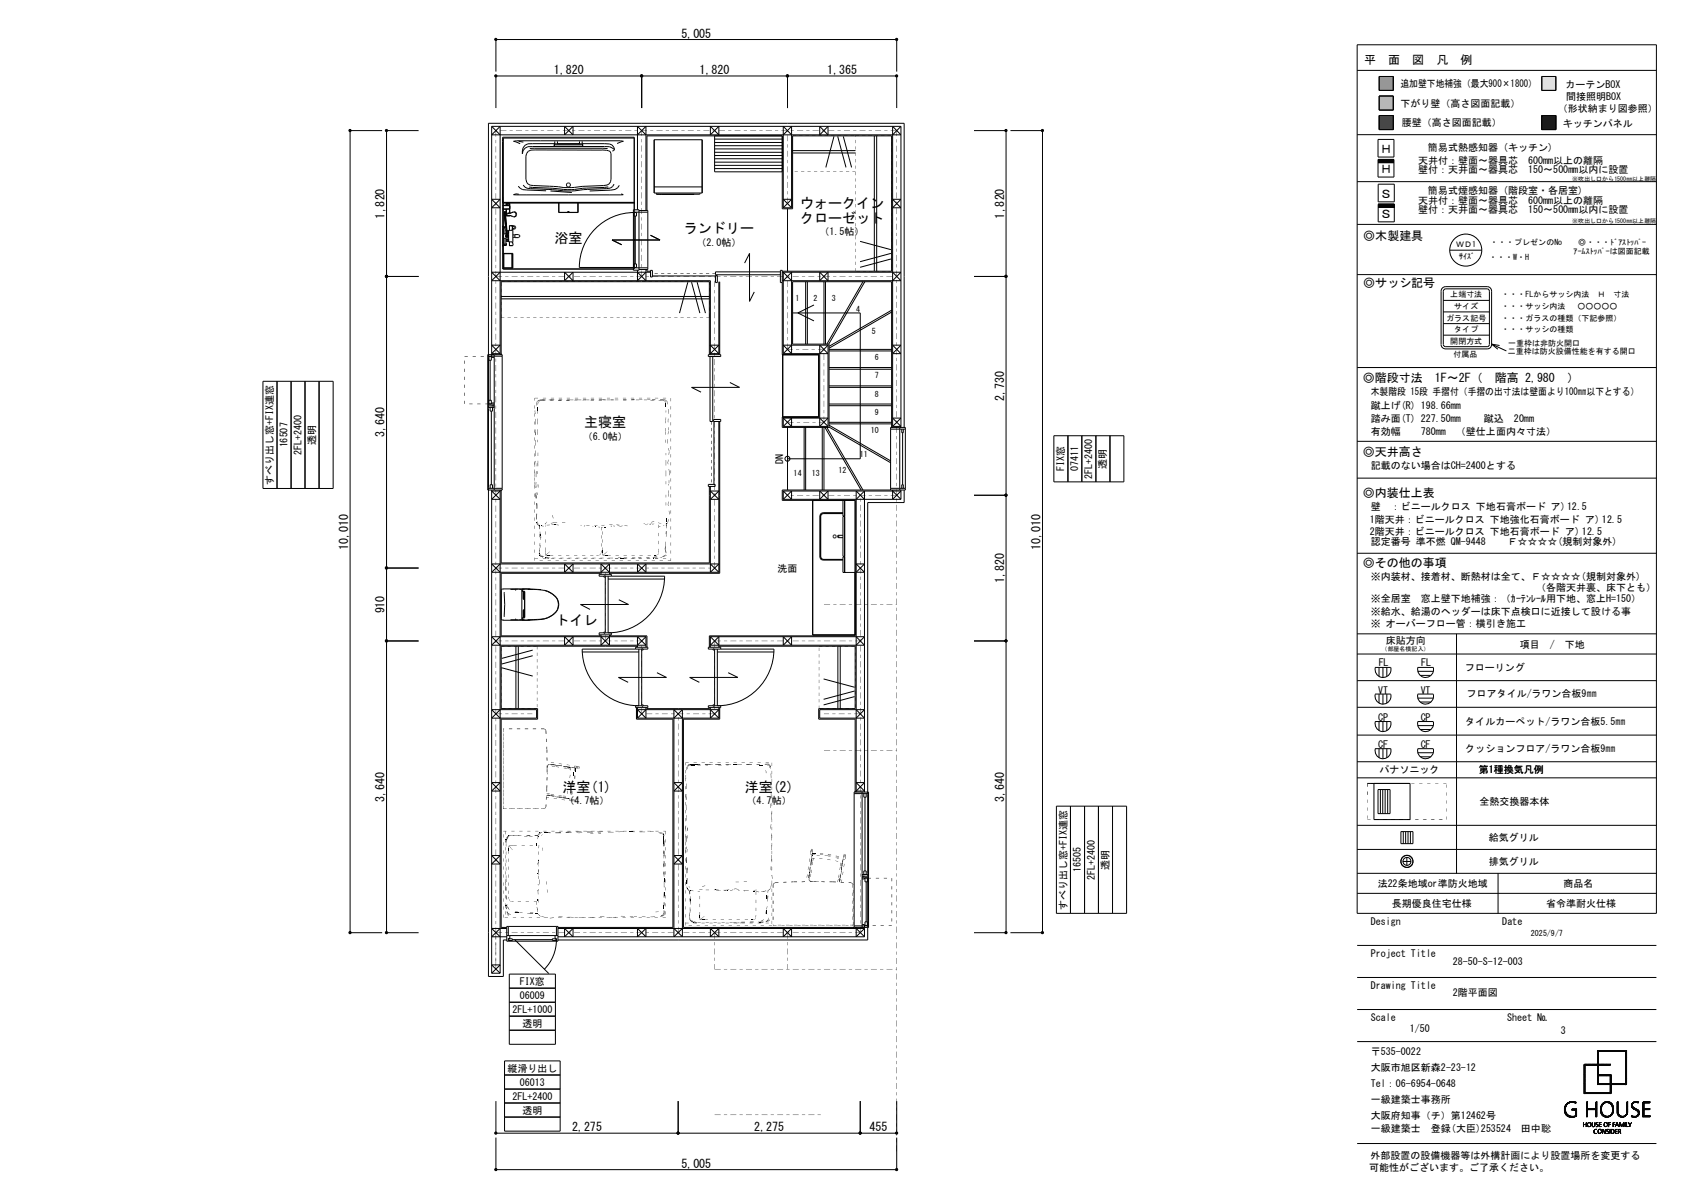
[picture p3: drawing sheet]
<svg xmlns="http://www.w3.org/2000/svg" width="420mm" height="297mm" viewBox="0 0 420 297" stroke-linecap="round" stroke-linejoin="round" font-family="sans-serif">
<defs><g id="words">
<g font-size="3.5">
<text x="199.8" y="52">ウォークイン</text>
<text x="170.8" y="58.3">ランドリー</text>
<text x="199.8" y="55.5">クローゼット</text>
<text x="138.4" y="60.6">浴室</text>
<text x="145.9" y="106.6">主寝室</text>
<text x="138.7" y="156">トイレ</text>
<text x="140.5" y="197.6">洋室(1)</text>
<text x="186" y="197.6">洋室(2)</text>
</g>
<g font-size="3">
<text x="170.1" y="9.4">5,005</text>
<text x="340.7" y="16.1">平　面　図　凡　例</text>
<text x="138.3" y="18.5">1,820</text>
<text x="174.7" y="18.5">1,820</text>
<text x="206.5" y="18.5">1,365</text>
<text x="344.6" y="38.3">Ｈ</text>
<text x="344.6" y="43.3">Ｈ</text>
<text x="344.6" y="49.4">Ｓ</text>
<text x="96" y="54.6" transform="rotate(-90 96 54.6)">1,820</text>
<text x="250.7" y="54.6" transform="rotate(-90 250.7 54.6)">1,820</text>
<text x="340.4" y="59.8">◎木製建具</text>
<text x="344.6" y="54.4">Ｓ</text>
<text x="340.4" y="71.7">◎サッシ記号</text>
<text x="340.3" y="95.3">◎階段寸法　1F～2F（　階高 2,980　）</text>
<text x="250.7" y="100" transform="rotate(-90 250.7 100)">2,730</text>
<text x="96" y="109.1" transform="rotate(-90 96 109.1)">3,640</text>
<text x="340.3" y="113.7">◎天井高さ</text>
<text x="340.3" y="124">◎内装仕上表</text>
<text x="86.9" y="137.2" transform="rotate(-90 86.9 137.2)">10,010</text>
<text x="259.8" y="137.2" transform="rotate(-90 259.8 137.2)">10,010</text>
<text x="340.3" y="141.4">◎その他の事項</text>
<text x="250.7" y="145.5" transform="rotate(-90 250.7 145.5)">1,820</text>
<text x="96" y="153.1" transform="rotate(-90 96 153.1)">910</text>
<text x="96" y="200.1" transform="rotate(-90 96 200.1)">3,640</text>
<text x="250.7" y="200.1" transform="rotate(-90 250.7 200.1)">3,640</text>
<text x="142.8" y="282.4">2,275</text>
<text x="188.3" y="282.4">2,275</text>
<text x="217.1" y="282.4">455</text>
<text x="170.1" y="291.5">5,005</text>
</g>
<g font-size="2.5">
<text x="349.7" y="21.8">追加壁下地補強（最大900×1800）</text>
<text x="390.9" y="21.9">カーテンBOX</text>
<text x="349.7" y="26.8">下がり壁（高さ図面記載）</text>
<text x="389" y="28.1">（形状納まり図参照）</text>
<text x="391.1" y="25">間接照明BOX</text>
<text x="350" y="31.5">腰壁（高さ図面記載）</text>
<text x="390.3" y="31.6">キッチンパネル</text>
<text x="354.1" y="40.9">天井付：壁面～器具芯　600mm以上の離隔</text>
<text x="356.5" y="37.8">簡易式熱感知器 (キッチン)</text>
<text x="354.1" y="43.3">壁付：天井面～器具芯　150～500mm以内に設置</text>
<text x="354.1" y="50.8">天井付：壁面～器具芯　600mm以上の離隔</text>
<text x="354.1" y="53.3">壁付：天井面～器具芯　150～500mm以内に設置</text>
<text x="356.5" y="48.3">簡易式煙感知器 (階段室・各居室)</text>
<text x="204.6" y="58.7">（1.5帖）</text>
<text x="173.9" y="61.4">（2.0帖）</text>
<text x="342.3" y="98.7">木製階段 15段 手摺付（手摺の出寸法は壁面より100㎜以下とする）</text>
<text x="342.3" y="102">蹴上げ(R) 198.66mm</text>
<text x="342.3" y="105.3">踏み面(T) 227.50mm</text>
<text x="370.5" y="105.2">蹴込　20mm</text>
<text x="71.8" y="111.7" transform="rotate(-90 71.8 111.7)">16507</text>
<text x="75.3" y="113.5" transform="rotate(-90 75.3 113.5)">2FL+2400</text>
<text x="78.7" y="111" transform="rotate(-90 78.7 111)">透明</text>
<text x="145.5" y="109.8">（6.0帖）</text>
<text x="342.3" y="108.6">有効幅</text>
<text x="354.8" y="108.6">780mm　（壁仕上面内々寸法）</text>
<text x="195.6" y="115.7" transform="rotate(-90 195.6 115.7)">DN</text>
<text x="265.7" y="117.6" transform="rotate(-90 265.7 117.6)">FIX窓</text>
<text x="269.2" y="117.6" transform="rotate(-90 269.2 117.6)">07411</text>
<text x="272.7" y="119.5" transform="rotate(-90 272.7 119.5)">2FL+2400</text>
<text x="276.2" y="117" transform="rotate(-90 276.2 117)">透明</text>
<text x="342.3" y="117.1">記載のない場合はCH=2400とする</text>
<text x="68.2" y="121.1" transform="rotate(-90 68.2 121.1)">すべり出し窓+FIX連窓</text>
<text x="342" y="130.6">1階天井：ビニールクロス 下地強化石膏ボード ア) 12.5</text>
<text x="342.3" y="127.3">壁　：ビニールクロス 下地石膏ボード ア)12.5</text>
<text x="342" y="133.5">2階天井：ビニールクロス 下地石膏ボード ア) 12.5</text>
<text x="342.3" y="136.1">認定番号 準不燃 QM-9448　　Ｆ☆☆☆☆(規制対象外)</text>
<text x="194.1" y="142.7">洗面</text>
<text x="342.3" y="144.7">※内装材、接着材、断熱材は全て、Ｆ☆☆☆☆(規制対象外)</text>
<text x="383.5" y="147.6">（各階天井裏、床下とも）</text>
<text x="342.3" y="150.2">※全居室　窓上壁下地補強：（ｶｰﾃﾝﾚｰﾙ用下地、窓上H=150）</text>
<text x="342.3" y="153.4">※給水、給湯のヘッダーは床下点検口に近接して設ける事</text>
<text x="342.3" y="156.6">※ オーバーフロー管：横引き施工</text>
<text x="346.1" y="160.7">床貼方向</text>
<text x="379.5" y="161.8">項目　/　下地</text>
<text x="344.3" y="166.3">FL</text>
<text x="354.9" y="166.3">FL</text>
<text x="365.8" y="167.6">フローリング</text>
<text x="344.1" y="173.1">VT</text>
<text x="354.7" y="173.1">VT</text>
<text x="344.1" y="179.9">CP</text>
<text x="354.8" y="180">CP</text>
<text x="366.2" y="174.1">フロアタイル/ラワン合板9㎜</text>
<text x="365.9" y="180.8">タイルカーペット/ラワン合板5.5㎜</text>
<text x="344.1" y="186.7">CF</text>
<text x="354.8" y="186.7">CF</text>
<text x="365.9" y="187.6">クッションフロア/ラワン合板9㎜</text>
<text x="344.4" y="193">パナソニック</text>
<text x="369.3" y="193">第1種換気凡例</text>
<text x="141" y="200.8">（4.7帖）</text>
<text x="186.4" y="200.8">（4.7帖）</text>
<text x="366.9" y="201">全熱交換器本体</text>
<text x="369.2" y="209.9">給気グリル</text>
<text x="369.2" y="215.9">排気グリル</text>
<text x="269.9" y="217.7" transform="rotate(-90 269.9 217.7)">16505</text>
<text x="273.3" y="219.6" transform="rotate(-90 273.3 219.6)">2FL+2400</text>
<text x="276.9" y="217.1" transform="rotate(-90 276.9 217.1)">透明</text>
<text x="344" y="221.4">法22条地域or準防火地域</text>
<text x="390.4" y="221.4">商品名</text>
<text x="266.4" y="227.1" transform="rotate(-90 266.4 227.1)">すべり出し窓+FIX連窓</text>
<text x="347.6" y="226.4">長期優良住宅仕様</text>
<text x="386" y="226.4">省令準耐火仕様</text>
<text x="342.3" y="230.8">Design</text>
<text x="375.1" y="230.8">Date</text>
<text x="342.3" y="238.8">Project Title</text>
<text x="129.8" y="245.8">FIX窓</text>
<text x="362.8" y="241">28-50-S-12-003</text>
<text x="129.8" y="249.3">06009</text>
<text x="342.3" y="246.8">Drawing Title</text>
<text x="362.8" y="248.7">2階平面図</text>
<text x="127.9" y="252.8">2FL+1000</text>
<text x="130.4" y="256.3">透明</text>
<text x="342.3" y="254.8">Scale</text>
<text x="352" y="257.7">1/50</text>
<text x="376.3" y="254.8">Sheet №</text>
<text x="342.3" y="263.4">〒535-0022</text>
<text x="389.8" y="258">3</text>
<text x="126.7" y="267.5">縦滑り出し</text>
<text x="342.3" y="267.4">大阪市旭区新森2-23-12</text>
<text x="127.9" y="274.5">2FL+2400</text>
<text x="129.8" y="271">06013</text>
<text x="342.3" y="271.4">Tel：06-6954-0648</text>
<text x="342.3" y="275.4">一級建築士事務所</text>
<text x="130.4" y="278">透明</text>
<text x="342.3" y="279.4">大阪府知事（チ）第12462号</text>
<text x="342.3" y="282.6">一級建築士　登録(大臣)253524　田中聡</text>
<text x="341.9" y="292.3">可能性がございます。ご了承ください。</text>
<text x="342.2" y="289.2">外部設置の設備機器等は外構計画により設置場所を変更する</text>
</g>
<g font-size="2">
<text x="363.6" y="61.8">ＷＤ1</text>
<text x="364.4" y="64.6">ｻｲｽﾞ</text>
<text x="371.8" y="64.8">・・・W・H</text>
<text x="372.1" y="61.1">・・・プレゼンのNo</text>
<text x="392.9" y="63.4">ｱｰﾑｽﾄｯﾊﾟｰは図面記載</text>
<text x="394.1" y="61.1">◎・・・ﾄﾞｱｽﾄｯﾊﾟｰ</text>
<text x="198.6" y="75.2">1</text>
<text x="203.2" y="75.2">2</text>
<text x="207.7" y="75.2">3</text>
<text x="213.8" y="77.9">4</text>
<text x="362.1" y="74.3">上端寸法</text>
<text x="363.1" y="77.1">サイズ</text>
<text x="374.9" y="77.1">・・・サッシ内法　 ○○○○○</text>
<text x="374.9" y="74.3">・・・FLからサッシ内法　Ｈ　寸法</text>
<text x="217.7" y="83.3">5</text>
<text x="361.1" y="80">ガラス記号</text>
<text x="363.1" y="82.9">タイプ</text>
<text x="374.9" y="82.9">・・・サッシの種類</text>
<text x="374.9" y="80">・・・ガラスの種類（下記参照）</text>
<text x="218.4" y="89.9">6</text>
<text x="362.1" y="85.8">開閉方式</text>
<text x="363" y="89">付属品</text>
<text x="376.5" y="88.4">二重枠は防火設備性能を有する開口</text>
<text x="376.6" y="86.4">一重枠は非防火開口</text>
<text x="218.4" y="94.4">7</text>
<text x="218.4" y="99">8</text>
<text x="218.4" y="103.5">9</text>
<text x="217.4" y="108.1">10</text>
<text x="198.2" y="118.8">14</text>
<text x="202.7" y="118.8">13</text>
<text x="209.3" y="118.1">12</text>
<text x="214.7" y="114.2">11</text>
<text x="382.3" y="233.6">2025/9/7</text>
</g>
<g font-size="1.5">
<text x="392.6" y="45.1">※吹出し口から1500㎜以上離隔</text>
<text x="392.6" y="55.8">※吹出し口から1500㎜以上離隔</text>
<text x="345" y="162.6">（部屋名横記入）</text>
</g>
</g></defs>
<path d="M344.4 19.1h3.5v3.5h-3.5z" fill-rule="evenodd" fill="#979797" stroke="#979797" stroke-width=".25"/>
<g fill="none" stroke="#000" stroke-width=".25">
<path d="M123.8 17.9v-8h100.1v8M160.2 19v8M196.6 19v8M338.9 17.6h74.7M338.9 11.2h74.7v216.8h-74.7zM344.4 19.1h3.5v3.5h-3.5zM385 19.1h3.5v3.5h-3.5zM95.4 32.6h-8v200.2h8M104.5 32.6h-8v200.2h8M122.8 31.5v57.7h.6M122.8 31.5h102.2M122.8 31.5l2.1 2.2"/>
<path d="M123.8 27v-8h100.1v8M129.5 35.3l1.2 .2M132.3 37l19.4 .1M138.4 36.5h7.1M138.4 35.9v.6M138.4 35.9h7.1M138.5 35.3v.6M138.5 35.9h-6.7a2.09 2.09 0 0 0-1.4 2.5l.2-.8 .5-.6 .7-.4h19.2a3.3 3.3 0 0 1 2.5 .7M139.2 35.3v.6M139.2 35.9h5.5M141 31.5v2.2l2.1-2.2v2.2zM144.7 35.3v.6"/>
<path d="M145.4 35.3v.6M145.4 35.9h6.8l.6 .3 .7 1.1M145.5 35.9v.6M150.3 37.4l1.7 .2 .4 .2 .2 .6-.2 7-.3 .5-.5 .3-6.2 .3a20.8 20.8 0 0 1-7.2 0l-5-.2a1.62 1.62 0 0 1-1.9-1.6v-5.7l.2-.7 .4-.5 .6-.3h17.8M153.5 37.3l-.6 .4M154.1 35.8l1.6-.5-.8-.2-26.7 .2 1.7 .6M158.4 34.5h-32.7v32.6M159.2 33.7l2.1-2.2v21M161.3 33.7l-2.1-2.2v20.9M163.3 34.9h12v13.3h-12zM163.4 34.9v13.3M175.3 34.9v13.3"/>
<path d="M177.4 31.5v2.2l2.1-2.2v2.2zM178.4 33.9v9h16.9M178.4 39.6h16.9M178.4 38.8h16.9M178.4 38h16.9M178.4 37.2h16.9M178.4 36.4h16.9M178.4 35.6h16.9M178.4 34.7h16.9M195.6 33.7l2.1-2.2v20.4M197.7 33.7l-2.1-2.2v20.4M198 37.6h15.6"/>
<path d="M198 38.2h15.6M204.7 31.5v2.2l2.1-2.2v2.2zM208.2 34l-2 7.8M209.2 34l2 7.8M210.6 34l2 7.8M218.3 33.9v33.8M218.9 33.9v33.8M225 31.5v75.2M225 31.5l-2.1 2.2M243.2 32.6h8v200.2h-8M252.3 32.6h8v200.2h-8M338.9 33.6h74.7"/>
<path d="M344.1 34.8h4v4.4h-4zM344.1 39.8h4v4.4h-4zM344.1 39.9h4M344.1 39.8h4M344.4 24h3.5v3.5h-3.5zM344.4 28.8h3.5v3.5h-3.5zM385 28.8h3.5v3.5h-3.5zM122.8 49.7h2.1l-2.1 2.2h2.1zM125.5 48.6v1.9M125.5 49.6v.9M125.5 50.5v16.6h32.9v-32.9h-32.9v16.4h32.9M125.5 56.7h.4"/>
<path d="M125.5 57.3h.1M125.5 51.3l1.8 .1v.3M125.5 51.2l1.8 .1M125.5 56.4h.1M125.5 57.4h.1M125.5 50.5h32.9M125.6 56.4v5.1M125.6 56.4l.1 .2M125.7 56.6h.7v.5M125.7 56.7v4.5M125.7 57.1h.2M125.8 56.7l-.1 .2"/>
<path d="M125.9 52.9l.3 3.7-.3-2.9M125.9 52.9l.5 .4M125.9 52.8v.1M125.9 52.8l.5 .3M126 53.1l.4 3.5-.1 1.8h-.4v-1.8M126 52.8l.4 .2M126 52.8h-.1M126.2 53.1l.2 3.4M126.2 53.2l.3 3.3M126.2 58.9l.3 .4M126.2 58.9l.3 .3M126.3 57.2l.1 .5h.1"/>
<path d="M126.3 59.7h.2M126.3 59.7h.7M126.3 58.1h.2M126.3 57.1h.1M126.4 53.3l-.5-.3v.5M126.4 50.8v.5M126.4 52.2v1.6M126.4 53.8h.9M126.4 53.8l.3 .1M126.4 50.8h.9M126.4 57.1v.6M126.4 58.2v.4"/>
<path d="M126.4 58.6h.1M126.4 58.8v.3M126.4 59.1h.6M126.4 59.1h.1M126.4 56.5l.1 1.1M126.5 58.2v.4M126.5 56.5l.1 1.1M126.5 57.6v.6M126.5 59.6v.6h.5M126.5 58.6l.3 .1M126.5 58.6l-.3 .3M126.5 58.6l.2 .1"/>
<path d="M126.5 58.7l-.1 .1M126.5 57.6h.5M126.6 58.2v.4M126.7 58.2v.4M126.7 53.8h1M126.7 53.3l-.1 .2 .1 .3M126.7 59.1l-.2 .1M126.7 53.8h.9M126.8 57.6v.6M126.8 59.6v.6M126.8 59.1l-.3 .2M126.8 59.7h.2"/>
<path d="M126.8 57.7h.2M126.8 58.1h.2M126.8 50.8v.4l.1-.4M126.8 53.2h.2M126.8 53.2h.1M126.9 53.2l-.2 .1M127 58.2h-.6v.4M127 58.7h-.2v.5h.2M127 58.7l-.6 .1M127.2 50.8v.5M127.2 52.2v1M127.2 53.8h.1"/>
<path d="M127.2 56.3v1.2M127.2 56.3h1.2a.42 .42 0 0 1 .4 .5 .42 .42 0 0 1-.4 .4h-.4v3.5M127.2 56.3h.8M127.3 52.2h-1.8M127.3 50.8v2.4M127.3 53.8h.1M127.3 53.8l-.3 .1M127.3 51.5v.2M127.3 51.7v.2M127.3 51.7v.4l-1.8 .1M127.5 53.2l-.8 .1M127.7 53.9l.6 .2"/>
<path d="M127.7 53.8l.1 .2M127.8 57.3h.2M127.8 56.5l.8 .2-.2 .3h-.6M127.8 57.5h-.8v2.9h.8M127.9 53l-.2 .1M127.9 56.5v.5M127.9 57.3l.2 .2M128 56.5v.5M128.1 58.6h.5M128.1 59.2h.5M128.1 53l-.8 .2M128.1 53h-.3"/>
<path d="M128.1 53h.7a.72 .72 0 0 1 0 1M128.5 54.1h-.2M128.6 53a.72 .72 0 0 1 0 1.1l.2-.1M128.6 58.5h.9l.3 .5-.3 .3h-.9zM128.8 54l-.5 .1M129.4 46.5l1.1 .8 5.9 .3M129.8 58.9v.1M137.5 47.7l5.3 .3M139.5 50.6v2.4h4.9v-2.4M139.6 50.6v2.4h2.1v-.2h.4v.2h2.2v-2.4M151.9 46.7l-5.5 .2a28.6 28.6 0 0 1-9.3 0l-5-.2M153.3 46l-.3 .6-.6 .3-5.8 .4a31.5 31.5 0 0 1-9.7 0l-5.3-.3-1-.8"/>
<path d="M154.6 46.3l-.4 .6-.6 .4-6.4 .4M155.1 48.4l.5 .2h-27.4l.6-.2 .7 .1M158.2 52.4h1.4v15h-1.4zM158.2 53h3.6M158.3 53h.6v.9h-.6zM158.4 53a13.7 13.7 0 0 0-13.7 13.8h14.2v-.9h-.6v.9M158.6 53.9v12M159.6 52.5h2.2v14.8h-2.2M161.5 52.5v-18.6h33.8v18.2h2.6v-18.2h24.7v33.8h-27.3M162.4 58.7l2.4 1.2h-12l2.4 1.2M163.3 46.7h12M163.9 48.2v.3"/>
<path d="M163.9 48.5h9.5M174.8 48.2v.3h-10.9M178.4 40.5h16.9M178.4 42.1h16.9M178.4 41.3h16.9M195.6 51.9h2.1M195.6 51.9l2.1-2.2h-2.1l2.1 2.2M196.6 52.1v15.6M222.9 49.7h2.1l-2.1 2.2h2.1zM338.9 56h74.7M338.9 45.3h74.7M344.1 40.6h4"/>
<path d="M344.1 40.5h4M344.1 40.4h4M344.1 40.3h4M344.1 40.2h4M344.1 40.1h4M344.1 40h4M344.1 51.7h4M344.1 46h4v4.4h-4zM344.1 51h4v4.4h-4zM344.1 51.6h4M344.1 51.5h4M344.1 51.4h4"/>
<path d="M344.1 51.3h4M344.1 51.2h4M344.1 51.1h4M96.5 69h8M124.9 67.9l-2.1 2.2h54.6v18.4M125.1 74h52M125.1 74.6h52M125.5 61.2h.4M125.5 60.6h.1M125.5 63.2h2.6v3.7h-2.6M125.5 61.4h.1M125.5 61.5h.1"/>
<path d="M125.5 60.5h.1M125.7 61.3l-.1 .2M125.7 60.9l.1 .3M125.7 60.7h.2M125.7 60.8h.2M125.8 63.3h2.2v3.5h-2.2zM125.9 61.2v-1.7h.4v1.7M126.3 60.7l.1 .5h-.7M126.3 60.2h.7M126.3 60.8h.1M127.2 60.4v.9h.8v-.6M127.8 63.3v3.5"/>
<path d="M128.1 60.4h-.2l.1 .3M141 67.9v2.2l2.1-2.2v2.2zM158.2 66.8h3.6M159.2 67.4v2.7l2.1-2.2M161.3 67.3v2.8l-2.1-2.2M161.5 67.3v.4h.9M162.4 67.9h-39.6l2.1 2.2M162.4 67.5h.5v1.6h-.5zM162.9 68.9h15.7M171.7 70.4l-2 7.7M172.7 70.4l2.1 7.7M174.1 70.4l2 7.7"/>
<path d="M178.6 68.7h.5v1.8h-.5zM179.5 70.3v18.2M179.7 70.3v18.2M185.9 65.7l1.3-2.5v12l1.1-2.3M194.9 67.9h-16.3v.7h16.3M195.3 70.5h-.4v-3h.4v21h9.1v15.6h-9.1v2.6h11.7v-20.8h-9.1v-15.6h24.7v36.4M195.3 67.9h29.7l-2.1 2.2M195.6 70.1l2.1-2.2v20.4l-2.1-2.2h11.2M197.7 70.1l-2.1-2.2v20.4M197.9 78.1h16.9v36.4h-18.2M201.2 70.3v15.6M201.6 70.3v15.6"/>
<path d="M203.2 76.1l-4 2 4 2M204.7 67.9v2.2l2.1-2.2v2.2zM205.7 70.3v15.6M206.1 70.3v15.6M214.8 60.2l7.7 2.1M215.5 70.3l-9 15.6M215.9 70.3l-9 15.6M222.5 64.6l-7.7 2.1M222.5 63.2l-7.7 2.1M222.6 77.4l-15.6 9M222.6 77.9l-15.6 9M222.9 67.9l2.1 2.2h-29.7"/>
<path d="M243.2 69h8M338.9 68.5h74.7M360.4 77.9h11.5M360.4 75h11.5M360.9 71.5h10.4a1.1 1.1 0 0 1 1.1 1.2v13.2a1.07 1.07 0 0 1-1.1 1.2h-10.4M360.9 72.1h10.4l.3 .1 .3 .5-.1 13.6-.5 .2h-10.4M361 72.1l-.4 .2-.2 .4v13.3l.1 .3 .5 .2M361 71.5a1.14 1.14 0 0 0-1.2 1.2v13.2a1.1 1.1 0 0 0 1.2 1.2M362 62.4h8M65.7 95.2h17.5v26.7h-17.5zM69.2 95.2v26.7M72.7 95.2v26.7"/>
<path d="M76.2 95.2v26.7M79.7 95.2v26.7M121.8 88.5h3.6v33.8h-3.6zM122 88.9h3.4M122.1 99.9h.6v.9h-.6zM122.1 89h.6v.9h-.6zM122.4 89.9v10M122.8 86.1h2.1l-2.1 2.2h2.1zM123.4 88.5v33.8M124.9 88.5v-57l-2.1 2.2h102.2l-2.1-2.2v75.2M125.1 88.5v-18.2h52v18.2M176.9 88.5h3.1v.5h-3.1z"/>
<path d="M177.3 89v16.2h.7v-16.2M177.4 86.1h2.1l-2.1 2.2h2.1zM182.2 95.5l2.5 1.2h-12l2.3 1.2M195.4 88.5v15.6M195.5 88.5v15.6M195.6 88.3h11.2l-2.1-2.2v20.3l2.1-2h-11.2M197.7 86.1l-2.1 2.2M206.8 86.1v20.3M206.8 86.1l-2.1 2.2M207 91.7h15.6M207 87.2h15.6M207 87.6h15.6"/>
<path d="M207 92.2h15.6M207 96.3h15.6M207 96.7h15.6M222.9 86.1h2.1l-2.1 2.2h2.1zM338.9 91.7h74.7M360.4 80.8h11.5M360.4 83.7h11.5M372.4 85.9l3.7 1.7M372.4 85.9l2 .3M372.4 85.9l1.6 1.3M122 100.9h1.4M122 101.3h1.4"/>
<path d="M122 101.7h1.4M122.4 101.7v.9h.6v-.9M122.7 102.6v18.4M123.4 100.6h-.6v.3M178.2 104.7h1.8v.5h-1.8zM178.3 105.2v15.7M179.5 105.2v37.6M179.7 105.2v37.9h-27.3v.2M195.6 106.4h11.2M195.6 104.4v2M195.6 104.4l2.1 2v-2l-2.1 2M196.6 106.7v15.6"/>
<path d="M200.8 106.7v15.6M201.2 106.7v15.6M204.7 104.4l2.1 2M205.3 106.7v15.6M205.7 106.7v15.6M206 106.7l9 15.6M206.5 106.7l9 15.6M207 100.8h15.6M207 101.3h15.6M207 105.4h15.6M207 105.8h15.6M207 106.1l15.4 8.9"/>
<path d="M207 106.6l15.4 8.9M222.4 107.1h3.7M222.9 104.4l2.1 2h-2.1l2.1-2zM224.7 106.7v15.6M225.2 107.1v.9h.4v-.9M225.4 108v13M225.8 106.7v-75.9h-103.8v212.9h3.7v-9.1h.8M263.1 108.8h17.5v11.5h-17.5zM266.7 108.8v11.5M270.1 108.8v11.5M273.6 108.8v11.5M277.2 108.8v11.5"/>
<path d="M338.9 110.2h74.7M338.9 119.3h74.7M122 121.9h3.4M122.4 121.9v-.9h.6v.9M122.8 122.3v120.6M122.8 122.6h2.1l-2.1 2h2.1zM124.9 122.3v120.6M176.9 120.9h1.7v.5h-1.7zM177.1 121.4v19.1h-52v-18.2M177.4 121.4v21.4l2.1-2h-56.7l2.1 2M177.4 122.6h2.1l-2.1 2h2.1zM195.6 122.6v2"/>
<path d="M195.6 122.6l2.1 2v-2l-2.1 2M195.6 124.6h29.4M204.7 122.6v2l2.1-2v2zM209.3 133.6v.5M209.3 134.1v.1M209.3 134.2h1.2M209.4 133.6l-.1 .6M210.5 128.2h-4.9l-.6 .5-.1 10.2 .2 .4 .5 .3M210.5 128h-5l-.4 .1-.4 .7 .1 10.4 .3 .5 .4 .1h5M210.5 128.1h-4.9l-.6 .3-.1 .4 .1 10.6 .4 .3h5.1M210.5 133.6h-1.2M210.5 124.9v3.9h.4"/>
<path d="M210.9 128.9h-.4v10h.4M210.9 139h-.4v3.9h3M210.9 124.9v18M213.8 124.6l2.1-2v75.1M215.9 124.6l-2.1-2v75.1M222.4 122.3v-15.6h3.7v15.6h-30.8v2.6h18.2v33.8h-36.4v2.8M222.4 121.9h3.7M222.9 122.3v2.3l2.1-2h-29.4M222.9 122.6l2.1 2M225 122.3v2.3M225.2 121.9v-.9h.4v.9M225.8 122.3v3.1h-9.1v109.2h-77.4"/>
<path d="M243.2 123.6h8M338.9 138.1h74.7M96.5 160h8M96.5 141.8h8M124.9 158.9l-2.1 2.1h38.5l-2.1-2.1v2.6M124.9 140.8l-2.1 2h56.7M125.1 154.4l.4 .4h6.9M125.6 147.2h.1M125.6 154.6h.1M125.9 147.8l.1 3.1-.1 3.1M127.5 154.7h1.9M128.6 154.5l.3 .1"/>
<path d="M128.9 147.2l-.3 .1M129.4 147.1h-1.9M129.5 147.1h.8M129.5 154.6l.8 .1M130.3 147.1v7.6M130.4 154.2v.5h.3M130.4 147.6l.6 .1v6.4M130.4 147.1h.4M130.4 147.6h.5M130.4 154.2h.5M130.5 154.7l.3 .1M130.6 147l-.2 .1v.5"/>
<path d="M130.6 147.7l.1 1.9M130.7 152.2l-.1 1.9h.4M130.7 149.6h.3M130.7 152.2h.3M130.7 147.1h-.4M130.8 147.7v1.7M130.8 152.3v1.8M130.8 147.1h.2M130.8 154.6l-.5 .1M130.8 154.7l1.6 .1M130.9 154.2h-.5M131 152.2h-.3"/>
<path d="M131 147.7v6.4M131.7 147.1l3.4 .1 1.6 .4M132.2 147h.2M132.4 147l2.7 .2M132.4 147h-6.9l-.4 .4M135.1 154.6l-3.4 .1M135.9 147.3l2.1 1M138 148.3l.5 .4M138 153.5a8.7 8.7 0 0 1-5.6 1.3M138.5 148.7l.7 1M138.9 152.6l-.4 .5a5.6 5.6 0 0 1-2.6 1.4M138.9 152.6l-.4 .5"/>
<path d="M139.2 149.7a2.6 2.6 0 0 1 0 2.4M139.2 149.7a3.5 3.5 0 0 1 0 2.4M139.2 152.1l-.3 .5M141 140.8v2l2.1-2v2zM141 158.9v2.1l2.1-2.1v2.1zM149.6 157.9h1.2v.2l1.9-.2v.6h-3.1zM149.8 143.3v-.2h-24.7v15.6h24.7v-.2M150.1 158.5v2.5l2.1-2.1M150.1 142.8l2.1-2v2.5M150.7 143.8v.2h.4M151.1 143.8v14.1M151.1 157.8h-.4v.1"/>
<path d="M151.8 143.8v14.1a14.1 14.1 0 0 0 14.1-14.1h-16.3v-.5h3.1v.5M151.8 144.5h14.1M152.2 142.8l-2.1-2v2.5M152.2 158.5v2.5l-2.1-2.1M152.4 158.5v.2h9.1v2.8M154.5 149.7l2.4 1.2h-12l2.4 1.2M159.2 140.8v2l2.1-2v2zM161.3 158.9v2.6M161.3 158.9h-38.5l2.1 2.1M161.3 158.9l-2.1 2.1M177.4 158.9v2.6M177.4 158.9h38.5l-2.1 2.1"/>
<path d="M177.4 158.9l2.1 2.1M177.4 140.8l2.1 2M195.6 158.9v2.1l2.1-2.1v2.1zM202.9 158.5h10.6M202.9 158.5v-33.6v33.6M202.9 158.5h.1M203.6 158.5h.1M213.5 142.9v15.6M213.8 140.8h2.1l-2.1 2h2.1zM213.8 158.9l2.1 2.1h-38.5l2.1-2.1v2.6M243.2 160h8M338.9 158.2h74.7"/>
<path d="M363.7 158.2v59.8M124.9 177.1l-2.1 2.1h11.2v-2.1h-11.2l2.1 2.1M125.3 166.7l7.7 2M128.8 161.3v15.6M129.4 161.3v15.6M133 162.3l-7.7 2M133 163.7l-7.7 2M145.4 162.7h14.1M158.7 162v-.5h3.1v.5h-16.4a14.1 14.1 0 0 0 14.1 14.1v-14.1M158.7 176.1h1.6v.2l1.5-.2v.5h-3.1zM158.9 161.5v-.2h-33.8v15.6h9.1v2.6h-9.1v52h1.4M158.9 176.6v2.9h9.1v52h-28.7"/>
<path d="M159.2 176.6v2.6M159.2 179.2h20.3M160.2 162v14.1M160.2 175.9h.4v.2M160.6 162v.2h-.4M161.3 176.6v2.6l-2.1-2.1h20.3l-2.1 2.1v-2.6M161.3 177.1l-2.1 2.1M161.5 176.6v.3h15.6v-.3M164 167.9l2.4 1.2h-12l2.4 1.2M168.3 179.2l2.1-2.1v56.7l-2.1-2.1M170.4 179.2l-2.1-2.1v56.7l2.1-2.1M176.9 176.1h1.2v.2l1.9-.2v.5h-3.1z"/>
<path d="M177.4 177.1l2.1 2.1M178 162v.2h.4M178.4 175.9h-.4v.2M178.4 162v14.1M179.1 162v14.1a14.1 14.1 0 0 0 14.2-14.1h-16.4v-.5h3.1v.5M179.1 162.7h14.2M179.5 176.6v2.6M179.7 161.5v-.2h33.8v15.6h-9.1v2.6h9.1v18.2M179.7 176.6v2.9h-9.1v52h46.3v-33.8h-3.6v33.8M181.8 167.9l2.4 1.2h-12l2.4 1.2M205.7 169.5l7.7 2M209.2 161.3v15.6"/>
<path d="M209.8 161.3v15.6M213.4 173.9l-7.7 2M213.4 172.5l-7.7 2M213.8 177.1l2.1 2.1h-11.2v-2.1h11.2l-2.1 2.1M338.9 163.2h74.7M338.9 169.9h74.7M338.9 176.5h74.7M343.4 173.2h3.9M343.4 166.6h3.9a1.99 1.99 0 0 1-2 2.5 1.99 1.99 0 0 1-1.9-2.5zM343.4 173.3a1.99 1.99 0 0 0 1.9 2.4 1.99 1.99 0 0 0 2-2.4M344.3 166.6v2.2M344.3 173.3v2.2"/>
<path d="M345.3 166.6v2.5M345.3 173.3v2.5M346.3 166.6v2.2M346.3 173.3v2.2M354 173.2h3.9M354 167.6h3.9M354 174.2h3.9M354 166.6h3.9a1.99 1.99 0 0 1-1.9 2.5 1.99 1.99 0 0 1-2-2.5zM354 173.3a1.99 1.99 0 0 0 2 2.4 1.99 1.99 0 0 0 1.9-2.4M354.6 168.6h2.7M354.6 175.2h2.7M122.8 195.3h2.1l-2.1 2.1h2.1z"/>
<path d="M168.3 195.3h2.1l-2.1 2.1h2.1zM213.3 198.1h3.4M213.8 195.3h2.1l-2.1 2.1h2.1zM215.3 197.7v33.8M215.7 198.1v.9h.6v-.9M216 199v18.4M338.9 194.1h74.7M338.9 183.5h74.7M338.9 190.1h74.7M341.4 195.5h10.7v9.1h-9v-9.1M343.4 180.1h3.9a1.99 1.99 0 0 1-2 2.5 1.99 1.99 0 0 1-1.9-2.5zM343.4 186.9h3.9a1.99 1.99 0 0 1-2 2.5 1.99 1.99 0 0 1-1.9-2.5z"/>
<path d="M344.1 197.1h3v6h-3zM344.3 180.1v2.2M344.3 186.9v2.2M344.7 197.1v6M345.3 197.1v6M345.3 180.1v2.5M345.3 186.9v2.5M345.9 197.1v6M346.3 180.1v2.2M346.3 186.9v2.2M346.5 197.1v6M354 180.1h3.9"/>
<path d="M354 181.1h3.9M354 186.9h3.9M354 187.9h3.9M354 180.1a1.99 1.99 0 0 0 2 2.5 1.99 1.99 0 0 0 1.9-2.5M354 186.9a1.99 1.99 0 0 0 2 2.5 1.99 1.99 0 0 0 1.9-2.5M354.6 182.1h2.7M354.6 188.9h2.7M122.8 213.5h2.1l-2.1 2.1h2.1zM168.3 213.5h2.1l-2.1 2.1h2.1zM215.3 219.1h1.4M215.3 218.7h1.4M215.3 218.3h1.4"/>
<path d="M215.7 218.3v-.9h.6v.9M215.9 219.1v.3h-.6M216 219.2h.6v.9h-.6zM263.8 201.2h17.5v26.8h-17.5zM267.3 201.2v26.8M270.8 201.2v26.8M274.3 201.2v26.8M277.8 201.2v26.8M338.9 218h74.7M338.9 212h74.7M338.9 206h74.7M349.8 207.6h3v3h-3z"/>
<path d="M350.3 215h2M350.4 207.6v3M351 207.6v3M351.3 214v2M351.6 207.6v3M352.2 207.6v3M374.1 218v10M124.9 231.7l-2.1 2.1h3.7M126.5 231.7h-3.7l2.1 2.1M126.5 231.2h12.8v3.7h-12.8zM126.5 233.5h12.8M126.9 231.2v2.3"/>
<path d="M127 234.3h.9v.4h-.9zM127.3 233.5v.7h-.4v.7M127.9 234.5h10M128.5 234.5l8.5 8.5M137.9 234.3h.9v.4h-.9zM138.6 233.5v.7h.3v.7M138.9 234.5a10.4 10.4 0 0 1-3 7.4M138.9 231.2v2.3M139.3 233.8h76.6M141 231.7v2.1l2.1-2.1v2.1zM159.2 231.7v2.1l2.1-2.1v2.1zM177.4 231.7v2.1l2.1-2.1v2.1z"/>
<path d="M195.6 231.7v2.1l2.1-2.1v2.1zM213.3 231.1h3.4M213.5 231.5v.2M213.8 231.5v2.3l2.1-2.1h-76.6M213.8 231.7l2.1 2.1M215.3 230.8h.6v3M216 230.1h.6v.9h-.6zM216.3 220.1v10M338.9 236h74.7M338.9 223h74.7M122.8 242.9h2.1M122.8 242.9l2.1-2.1h-2.1l2.1 2.1"/>
<path d="M127.2 243.1h11.5v17.5h-11.5zM127.2 246.6h11.5M127.2 250.1h11.5M127.2 253.6h11.5M127.2 257.1h11.5M338.9 244h74.7M338.9 252h74.7M338.9 260h74.7M123.8 274.8v8h100.1v-8M126 264.8h13.9v17.5h-13.9zM126 278.8h13.9M126 268.3h13.9"/>
<path d="M126 271.8h13.9M126 275.3h13.9M169.3 274.8v8M214.8 274.8v8M390.6 277.2l.5 .5M390.6 277.1l.4 .4M390.6 277l.4 .5M390.6 276.9l.3 .4M390.6 276.7l.3 .4M390.6 276.6l.3 .4M390.6 276.6l.3 .3M390.6 276.5l.3 .3"/>
<path d="M390.7 277.5l1.3 1.3-.5-.5M390.7 277.4l.5 .5M390.7 277.3l.4 .5M390.7 276.4l.2 .2M390.7 277.6l1.2 1.2M390.7 276.2l.2 .2M390.7 277.7l1.1 1.1M390.8 277.9l.8 .8M390.8 277.8l.9 1M390.8 275.9l.2 .3M390.8 276l.3 .1M390.8 275.8l.3 .3"/>
<path d="M390.9 278.1l.5 .5M390.9 277.2l-.3-.4 .3 .4M390.9 276.7l-.2-.3 .2 .3M390.9 275.7l.2 .4-.2-.3M390.9 275.7l.3 .2-.2-.3 .3 .2M390.9 276.5l-.2-.3 .2 .4M391 275.6l.2 .2M391 276.3l-.3-.2 .3 .3M391.1 275.5l.2 .3M391.1 275.5l.2 .2M391.1 275.5l.3 .2M391.2 275.4l.2 .2"/>
<path d="M391.2 278l-.5-.6 1.4 1.4M391.3 275.3l.3 .2M391.5 275.2l.2 .2M391.5 275.5l-.3-.1 .3 .2M391.6 275.5l-.2-.2 .2 .2M391.6 275.2l.1 .2M391.6 275.1l.2 .2M391.6 275.5l-.2-.2 .1 .2M391.6 278.4l.5 .4M391.7 275.1l.2 .2M391.7 275.1l.3 .2M391.7 278.4l.4 .4"/>
<path d="M391.8 278.4l.4 .4M391.8 278.5l.5 .3-.4-.3M392 278.5l.4 .3-.4-.2M392.1 275l.2 .2M392.1 275l.3 .2M392.1 278.6l.5 .2-.3-.2M392.2 275.2l-.3-.2 .2 .3M392.2 275l.3 .2M392.3 275l.3 .2M392.3 278.6l.3 .2M392.4 275l.3 .2M392.4 278.6l.3 .2"/>
<path d="M392.5 275l.3 .2M392.5 277v.1M392.5 276.9v.2M392.5 276.9l.1 .2M392.5 278.6l.3 .2-.2-.2M392.6 276.8l.3 .3M392.6 275l.3 .2M392.6 278.6l.2 .2M392.6 278.6l.4 .2M392.6 276.8l.4 .3-.3-.3M392.6 275l.4 .2M392.7 277.1l-.2-.3 .3 .3"/>
<path d="M392.7 275l.4 .2M392.7 276.8l.4 .3M392.7 276.8l.3 .3M392.8 278.6l.2 .2M392.8 276.8l.3 .3M392.9 275l.3 .3-.3-.3M392.9 276.8l.3 .3M392.9 275l.5 .3M392.9 278.6l.3 .2M393 276.8l.3 .3-.2-.3M393 275l.4 .4M393 278.6l.4 .2"/>
<path d="M393 276.8l.3 .3M393.1 276.8l.6 .6M393.1 278.8l-.3-.2 .3 .2M393.1 276.8l.6 .5M393.1 275l.4 .4M393.2 276.8l.5 .4M393.2 275l.3 .3-.2-.3M393.3 278.5l.2 .2M393.3 276.8l.4 .4M393.4 276.8l.3 .3M393.4 275l.1 .2-.1-.2M393.4 278.1l.3 .4-.3-.3"/>
<path d="M393.4 278l.3 .4M393.4 278l.3 .3M393.4 277.7l.3 .5-.3-.3M393.4 277.5l.3 .5M393.4 277.4l.3 .3M393.4 277.2l.3 .5M393.4 276.8l.3 .1M393.4 278.7l-.2-.2 .3 .2M393.4 278.4l.2 .2M393.4 278.2l.3 .4M393.4 277.5l.3 .3M393.4 277.3l.3 .2"/>
<path d="M393.5 275.1h.1M393.5 276.8l.2 .1M393.6 276.8l.1 .1M393.7 276.8h.1M395.5 272.9v.1M395.5 272.2l.3 .5M395.5 272.1l.3 .3M395.5 271.9l.3 .4M395.5 271.8l.3 .4M395.5 271.5l.3 .5M395.5 271.4l.3 .3M395.5 271.1l.3 .4"/>
<path d="M395.5 270.9l.3 .3M395.5 270.8l.3 .3M395.5 270.6l.3 .4M395.5 270.5l.3 .3M395.5 270.4l.3 .3M395.5 270.3l.3 .3M395.5 270.2l.3 .4-.3-.3M395.5 268.3l.3 .4M395.5 268.5l.3 .3M395.5 268.8l.3 .3M395.5 268.9l.3 .3-.3-.3M395.5 269l.3 .3"/>
<path d="M395.5 269.1l.3 .3M395.5 269.2l.3 .3-.3-.3M395.5 269.3l.3 .3-.3-.2M395.5 269.4l.3 .3M395.5 269.5l.3 .3M395.5 269.6l.3 .3M395.5 270.1l.3 .3M395.5 269.8l.3 .3M395.5 272.5l.5 .5M395.5 272.7l.4 .3-.4-.2 .2 .2M395.5 265.9l.3 .4M395.5 266.3l.3 .2"/>
<path d="M395.5 266.2l.3 .4-.3-.3M395.5 266.4l.3 .3M395.5 265.7l.3 .3-.2-.1M395.5 265.8l.3 .3M395.5 266.5l.3 .3-.3-.2M395.5 266.7l.3 .2M395.5 266.1l.3 .3M395.5 266.3l.3 .3M395.5 267.2l.3 .5M395.5 266.6l.3 .3M395.5 267.3l.3 .2M395.5 267.7l.3 .3"/>
<path d="M395.5 267.6l.3 .2M395.5 266.8l.3 .3M395.5 267.5l.3 .4-.3-.3M395.5 267.8l.3 .3-.3-.2M395.5 268l.3 .2M395.5 268.3l.3 .2M395.5 267.5l.3 .3M395.5 268.4l.3 .2M395.5 267.6l.3 .3M395.5 268.9l.3 .2M395.5 268.1l.3 .3M395.5 268.9l.3 .3"/>
<path d="M395.5 270.6l.3 .2M395.5 271.4l.3 .2M395.5 271.6l.3 .3M395.5 267.9l.3 .3M395.5 272.8l.2 .2M395.6 265.6l.3 .3M395.6 265.9h.2M395.6 273l-.1-.1 .2 .1M395.7 265.9h.1M395.8 271.5l-.3-.2 .3 .3M395.8 271.2l-.3-.2 .3 .4M395.8 268.9l-.3-.3 .3 .4"/>
<path d="M395.8 269.9l-.3-.2 .3 .3M395.8 270.2l-.3-.3 .3 .4M395.8 265.9l-.3-.3 .3 .3M395.8 267l-.3-.3 .3 .3M395.8 267.2l-.3-.2 .3 .4M395.8 268.3l-.3-.2 .3 .3M395.8 272.8l.2 .2M395.9 272.8l.2 .2M395.9 265.6l.3 .3M395.9 265.9l-.3-.3 .5 .3M395.9 273l-.4-.5 .6 .5M396 265.6l.2 .3"/>
<path d="M396 272.8l.2 .2M396 265.6l.4 .3M396.1 272.8l.3 .2M396.1 265.6l.2 .3M396.2 276.2l.2 .5M396.2 276.1l.2 .4M396.2 275.8l.2 .3M396.2 275.7l.2 .4M396.2 275.5l.2 .4-.2-.3M396.2 275.5l.2 .3M396.2 275.3l.2 .2M396.2 275.1l.2 .5"/>
<path d="M396.2 276.5l.5 .5-.3-.3M396.2 276.4l.4 .6-.4-.5 .2 .4M396.2 278.6l.2 .2M396.2 278.5l.2 .3M396.2 278.3l.2 .5M396.2 278.2l.2 .3-.2-.3M396.2 278l.2 .4-.2-.3M396.2 277.8l.2 .3M396.2 277.5l.2 .4M396.2 277.5l.2 .3M396.2 277.4l.2 .3-.2-.2M396.2 277.2l.2 .3"/>
<path d="M396.2 277l.2 .5-.2-.3M396.2 276.9l.2 .3M396.2 276.7l.2 .5M396.2 272.8l.3 .2-.3-.2M396.2 278.3l.2 .3M396.2 278l.2 .3M396.2 277.7l.2 .3M396.2 277.3l.2 .3M396.2 276.6l.2 .4M396.2 275.4l.2 .3M396.2 278.8v-.2l.1 .2M396.2 265.6l.4 .3"/>
<path d="M396.2 275l.2 .3M396.3 272.8l.2 .2M396.3 272.8l.4 .2M396.3 275h.1M396.4 265.6l.3 .3M396.4 276.2l-.2-.3 .2 .4M396.4 275.3l-.2-.3 .2 .3M396.4 275.2l-.2-.2 .2 .2M396.4 276.9h.1M396.4 278.2l-.2-.3 .2 .3M396.4 277h.1M396.5 276.7l.4 .3"/>
<path d="M396.5 272.8l.2 .2M396.5 265.6l.3 .3M396.6 276.7l.3 .3M396.6 265.6l.3 .3M396.7 276.7l.3 .3M396.7 273l-.2-.2 .3 .2M396.7 272.8l.3 .2M396.8 276.7l.3 .3-.3-.3M396.9 276.7l.3 .3M396.9 273l-.2-.2 .3 .2M396.9 265.6l.3 .3-.2-.3M396.9 277l-.3-.3 .4 .3"/>
<path d="M397 276.7l.3 .3M397 265.9l-.3-.3 .4 .3M397 265.6l.5 .3M397.1 273l-.3-.2 .5 .2M397.1 265.6l.3 .3M397.1 276.7l.4 .3M397.2 272.8l.2 .2M397.2 276.7l.4 .3M397.2 273l-.2-.2 .3 .2M397.2 272.8l.3 .2-.2-.2M397.3 277l-.3-.3 .4 .3M397.3 265.6l.3 .3-.3-.3"/>
<path d="M397.3 276.7l.3 .3M397.3 265.6l.2 .3M397.3 265.6l.4 .3M397.4 276.7l.5 .3M397.4 272.8l.3 .2M397.5 265.6l.4 .3M397.6 273l-.3-.2 .3 .2M397.6 277l-.3-.3 .4 .3M397.6 276.7l.3 .3M397.7 276.7l.3 .3M397.7 265.6l.4 .3M397.7 272.8l.3 .2"/>
<path d="M397.8 276.7l.4 .3M397.8 273l-.3-.2 .4 .2M397.8 272.8l.3 .2M397.8 265.6l.5 .3-.3-.3M397.9 276.7l.3 .3M398 272.8l.1 .2M398 276.7l.4 .3M398 272.8l.3 .2M398.1 265.6l.3 .3M398.1 276.7l.6 .6M398.1 272.8l.3 .2-.3-.2M398.1 265.6l.3 .3-.1-.3"/>
<path d="M398.1 276.7l.6 .7M398.2 276.7l.5 .5-.2-.3M398.2 277l-.3-.3 .4 .3M398.2 272.8l.3 .2M398.2 265.6l.3 .3M398.3 276.7l.4 .5M398.3 272.8l.3 .2M398.3 272.8l.2 .2M398.4 272.8l.3 .2M398.5 276.2l.2 .3M398.5 276.1l.2 .4M398.5 275.8l.2 .5"/>
<path d="M398.5 278.7l.1 .1M398.5 278.6l.2 .2M398.5 278.4l.2 .4-.2-.3M398.5 278.1l.2 .3M398.5 277.9l.2 .3M398.5 277.5l.2 .5M398.5 277.3l.2 .2M398.5 277.1l.2 .5M398.5 276.5l.2 .3M398.5 276.8l.2 .3M398.5 277.2l.2 .2M398.5 277.5l.2 .2"/>
<path d="M398.5 275.3l.2 .2M398.5 275.1l.2 .4-.2-.3M398.5 272.8l.2 .2M398.5 275.3l.2 .3M398.5 275.4l.2 .4M398.5 275.6l.2 .5M398.5 275.8l.2 .3M398.5 265.6l.3 .3M398.5 278l.2 .3M398.5 277.9l.2 .4M398.5 277.7l.2 .3M398.5 277.4l.2 .4"/>
<path d="M398.5 277.3l.2 .4M398.5 278.7v.1M398.5 276.4l.2 .3M398.5 275.3l.2 .4M398.5 275l.2 .2M398.6 272.8l.3 .2M398.6 265.6l.5 .6-.2-.3M398.6 265.9l-.3-.3 .4 .3M398.6 275l.1 .2M398.7 272.8l.3 .2-.2-.2M398.7 275v.2M398.7 276.6l-.2-.3 .2 .3"/>
<path d="M398.7 278.5l-.2-.3 .2 .4M398.7 278.1l-.2-.3 .2 .4M398.7 276.9l-.2-.3 .2 .4M398.7 275.3l-.2-.3 .2 .4M398.7 265.6l.4 .4M398.7 275h.1M398.8 272.8l.3 .2M398.8 265.9l-.1-.3 .4 .5M398.8 265.6l.3 .3M398.9 262.5l.2 .2M398.9 262.4l.2 .2zM398.9 262.3l.1 .2"/>
<path d="M398.9 262.2l.2 .3M398.9 263.6l.2 .3M398.9 263.5l.2 .3-.2-.2M398.9 264.6l.2 .2-.2-.1M398.9 263.4l.2 .2M398.9 263.3l.2 .3M398.9 263.2l.2 .3M398.9 262.8l.2 .3M398.9 263.9l.2 .3M398.9 262.6l.2 .3M398.9 262.5l.2 .3M398.9 263.7l.2 .2"/>
<path d="M398.9 264.8l.2 .3-.2-.2M398.9 263.8l.2 .3M398.9 265l.2 .2M398.9 265.3l.2 .2M398.9 264.2l.2 .3M398.9 265.6l.3 .3M398.9 265.6l.2 .3M398.9 264.7l.2 .3M398.9 265.7l.2 .2M398.9 264.9l.2 .3M398.9 265.9l.2 .2M398.9 266l.2 .3"/>
<path d="M398.9 265.1l.2 .3M398.9 266.1l.2 .3-.2-.2M398.9 266.3l.2 .2M398.9 265.5l.3 .4M398.9 266.6l.2 .2M398.9 266.7l.2 .2M398.9 266.7l.2 .4-.2-.2M398.9 266.2l.2 .3M398.9 266.4l.2 .3M398.9 267.2l.2 .2M398.9 267.2l.2 .3-.2-.2M398.9 267.3l.2 .3"/>
<path d="M398.9 266.8l.2 .3M398.9 267.4l.2 .4-.2-.3M398.9 267.7l.2 .1M398.9 267.1l.2 .3M398.9 267.8l.2 .4M398.9 268l.5 .5zM398.9 267.5l.2 .3M398.9 268.2l.2 .2M398.9 267.7l.2 .3M398.9 268.2l.3 .3zM398.9 268.5l.2 .2M398.9 268.1l.4 .4-.2-.2"/>
<path d="M398.9 268.1l.3 .4M398.9 268.5l.2 .3-.2-.2M398.9 268.6l.2 .3M398.9 268.4l.2 .3M398.9 268.7l.2 .4M398.9 269.1l.2 .4M398.9 269.5l.2 .2-.2-.2M398.9 269.8l.2 .2M398.9 269.7l.2 .3M398.9 270.1l.2 .3M398.9 270.3l.3 .4zM398.9 270.4l.3 .3-.3-.1"/>
<path d="M398.9 270.7h.1M398.9 270.6l.1 .1M398.9 267.3l.2 .2M398.9 265.9l.2 .3M398.9 264.6l.2 .3M398.9 262.2l.3 .3M398.9 272.8l.2 .2M399 262.2l.3 .3M399 262.5l.1 .1M399 272.8l.3 .2M399 262.5h.1M399.1 272.8l.4 .2-.3-.2"/>
<path d="M399.1 268.4l.1 .1M399.1 264.5l-.2-.3 .2 .6M399.1 263.2l-.2-.3 .2 .5M399.1 264.2l-.2-.2 .2 .4M399.1 262.9l-.2-.2 .2 .4M399.1 264l-.2-.3 .2 .3M399.1 265.3l-.2-.3 .2 .3M399.1 265.6l-.2-.3 .5 .6M399.1 265.6l-.2-.2 .4 .5M399.1 266.6l-.2-.2 .2 .3M399.1 267.2l-.2-.3 .2 .4M399.1 268.6l-.2-.3 .2 .3"/>
<path d="M399.1 269.1l-.2-.2 .2 .4M399.1 269.5l-.2-.2 .2 .4M399.1 269.8l-.2-.3 .2 .4M399.1 270.2l-.2-.3 .2 .4M399.1 270.4l-.2-.2 .4 .5M399.1 268.3l.2 .2M399.1 265.7l.1 .2M399.1 265.6l.2 .3M399.2 265.6l.3 .3-.2-.3M399.2 268.3l.3 .2M399.2 270.5l.5 .2M399.2 262.2l.3 .3"/>
<path d="M399.2 265.6l.3 .3M399.3 265.6l.3 .3M399.3 268.3l.3 .2-.2-.2M399.3 262.5l-.2-.3 .4 .3M399.3 262.2l.3 .3-.2-.3M399.3 270.5l.3 .2M399.3 270.7l-.4-.4 .5 .4M399.4 262.2l.2 .3M399.4 265.6l.3 .3M399.4 268.3l.3 .2M399.4 272.8l.3 .2M399.4 262.2l.3 .3"/>
<path d="M399.5 265.6l.3 .3M399.5 270.5l.5 .2M399.5 273l-.3-.2 .4 .2M399.5 265.6l.3 .3-.2-.3M399.6 262.2l.3 .3M399.6 268.3l.3 .2M399.6 276.9l.4 .6-.4-.3 .4 .4M399.6 276.6l.3 .3M399.6 276.6l.3 .4M399.6 276.7l.3 .4M399.6 270.5l.3 .2M399.6 276.5l.3 .3"/>
<path d="M399.7 277.5l1.3 1.3M399.7 277.4l.4 .5M399.7 277.4l.3 .3M399.7 276.4l.2 .3-.3-.2M399.7 276.4l.2 .2M399.7 276.3l.2 .3M399.7 262.2l.3 .3-.3-.3M399.7 268.3l.3 .2-.3-.2M399.7 272.8l.3 .2M399.7 277.3l.3 .4M399.7 277.6l1.2 1.2M399.7 277.7l1.1 1.1"/>
<path d="M399.7 276.1l.3 .3M399.7 273l-.2-.2 .3 .2M399.7 276.2l.2 .3M399.8 272.8l.3 .2-.3-.2M399.8 262.5l-.3-.3 .3 .3M399.8 262.2l.3 .3-.3-.3M399.8 268.5l-.3-.2 .3 .2M399.8 276l.2 .3M399.8 275.8l.3 .2M399.8 272.8l.2 .2M399.8 270.5l.3 .2M399.8 265.6l.3 .3"/>
<path d="M399.8 277.9l.8 .8M399.8 272.8l.5 .2M399.8 273l-.3-.2 .4 .2M399.9 278.1l.4 .5M399.9 275.8l.2 .2M399.9 275.7l.2 .2M399.9 262.2l.3 .3-.2-.3M399.9 265.6l.2 .3M399.9 265.9l-.3-.3 .4 .3M399.9 270.5l.2 .2M399.9 268.3l.2 .2M399.9 275.7l.2 .3"/>
<path d="M399.9 277l-.3-.2 .3 .4M399.9 268.3l.3 .2M400 262.2l.3 .3M400 275.5l.2 .3M400 276.1l-.2-.1 .2 .2M400 275.5l.3 .2M400 265.6l.3 .3M400 268.3l.4 .2-.3-.2M400 268.5l-.2-.2 .2 .2M400 270.5l.3 .2M400 268.5l-.2-.2 .3 .2M400 272.8l.6 .2"/>
<path d="M400.1 275.4l.3 .2M400.2 275.8l-.3-.2 .2 .3M400.2 275.3l.2 .2M400.2 268.3l.3 .2M400.2 265.6l.3 .3M400.2 262.2l.3 .3M400.2 270.5l.3 .2M400.3 275.3l.1 .2M400.3 265.9l-.2-.3 .3 .3M400.3 268.3l.5 .2M400.3 270.5l.3 .2M400.3 270.7l-.2-.2 .3 .2"/>
<path d="M400.3 272.8l.2 .2M400.3 275.3l.2 .2M400.3 262.2l.3 .3M400.3 275.6l-.2-.2 .2 .3M400.3 275.2l.3 .2M400.3 272.8l.3 .2M400.4 262.5l-.3-.3 .3 .3M400.4 268.3l.2 .2M400.4 278.3l.5 .5M400.4 265.6l.3 .3M400.4 272.8l.3 .2M400.5 278.7l-.7-.7 .7 .7"/>
<path d="M400.5 270.5l.3 .2-.2-.2M400.5 275.1l.2 .3-.3-.2M400.5 265.6l.3 .3-.2-.3M400.5 265.9l-.2-.3 .3 .3M400.6 262.2l.3 .3M400.6 268.3l.3 .2M400.6 270.5l.3 .2M400.6 265.6l.2 .3M400.6 275l.2 .3-.2-.2M400.6 265.6l.3 .3M400.6 270.7l-.2-.2 .3 .2M400.6 272.8l.2 .2"/>
<path d="M400.6 278.4l.5 .4-.3-.3M400.6 278.7l-.8-.9 .9 1M400.6 262.5l-.2-.3 .4 .3M400.6 262.2l.6 .3M400.6 272.8l.3 .2M400.6 275l.3 .3M400.7 275l.3 .3M400.7 272.8l.3 .2-.2-.2M400.8 275l.2 .3M400.8 262.2l.2 .3M400.8 265.6l.3 .3M400.8 270.5l.3 .2"/>
<path d="M400.8 278.5l.4 .3M400.9 265.6l.3 .3-.3-.3M400.9 270.5l.3 .2-.3-.2M400.9 275l.3 .2M400.9 268.3l.3 .2M400.9 268.5l-.2-.2 .3 .2M400.9 270.5l.2 .2M400.9 272.8l.2 .2M400.9 265.6l.2 .3M400.9 278.6l.3 .2M400.9 278.6l.4 .2M400.9 275l.2 .2-.2-.2"/>
<path d="M400.9 262.2l.4 .3M400.9 265.9l-.2-.3 .3 .3M400.9 270.7l-.2-.2 .3 .2M400.9 272.8l.3 .2M401 275l.3 .2zM401 265.6l.3 .3M401 268.3l.3 .2M401 270.5l.3 .2M401 272.8l.4 .2M401.1 278.6l.2 .2M401.1 265.6l.3 .3M401.1 268.3l.3 .2"/>
<path d="M401.1 270.5l.3 .2M401.1 268.5l-.3-.2 .3 .2M401.1 262.2l.3 .3M401.1 275l.2 .1M401.2 275l.2 .2M401.2 265.6l.2 .3M401.2 270.5l.2 .2-.2-.2M401.2 275h.1M401.2 262.2l.3 .3-.2-.3M401.2 272.8l.3 .2-.3-.2M401.2 268.3l.2 .2M401.2 275l.4 .3"/>
<path d="M401.2 265.6l.3 .3M401.2 268.3l.3 .2M401.2 270.5l.5 .2M401.2 278.6h.1M401.3 278.7l-.2-.1 .3 .2-.4-.2 .3 .2M401.3 278.6l.2 .2-.2-.2M401.3 275.1l-.2-.1 .3 .2M401.3 278.6l.3 .2-.2-.2M401.3 262.2l.3 .3M401.3 270.5l.2 .2M401.3 278.6l.1 .2M401.3 275l.2 .3"/>
<path d="M401.3 275.1v.1M401.3 275l.3 .3-.3-.3M401.3 268.3l.5 .2M401.3 272.8l.4 .2-.3-.2M401.4 275l.3 .3M401.4 262.2l.2 .3M401.4 268.5l-.2-.2 .2 .2M401.4 275l.5 .4M401.4 278.6l.3 .2-.3-.2M401.4 272.8l.3 .2M401.4 278.6l.3 .2M401.4 270.5l.6 .2"/>
<path d="M401.4 268.3l.3 .2M401.5 278.6l.3 .2M401.5 265.6l.3 .3M401.5 275l.5 .5M401.5 262.2l.3 .3M401.6 278.6l.2 .2M401.6 265.9l-.3-.3 .4 .3M401.6 270.5l.2 .2M401.6 272.8l.1 .2M401.6 262.2l.4 .3M401.6 268.3l.3 .2M401.6 272.8l.3 .2"/>
<path d="M401.7 278.6l.2 .2M401.7 275l1.1 1.1M401.7 278.5l.3 .2M401.7 262.5l-.3-.3 .3 .3M401.7 272.8l.3 .2M401.7 262.2l.3 .3M401.7 265.6l.3 .3M401.7 270.5l.6 .7-.3-.2M401.8 278.5l.2 .2M401.8 268.3l.5 .5zM401.8 272.8l.2 .2M401.8 278.5l.3 .2"/>
<path d="M401.8 265.9l-.2-.3 .4 .3M401.8 265.6l.3 .3M401.8 270.5l.4 .2M401.8 275l1 1M401.9 278.4l.3 .2M401.9 275l.9 .9M401.9 268.3l.4 .4M401.9 272.8l.2 .2M401.9 278.5l.1 .2M401.9 262.2l.3 .3M402 275.1l.7 .6M402 268.5l-.3-.2 .6 .6-.3-.3"/>
<path d="M402 268.3l.3 .3-.1-.1M402 270.5l.3 .2M402 272.8h.1M402 262.5l-.2-.3 .3 .3M402 268.3l.3 .2zM402 268.7l.3 .2M402 268.8l.3 .3-.3-.2M402 269.1l.3 .4-.3-.3M402 269.3l.3 .3M402 269.5l.3 .4-.3-.2M402 269.4l.3 .3M402 269.8l.3 .4-.3-.3"/>
<path d="M402 269.7l.3 .3M402 270.1l.6 .6-.4-.2M402 270.3l.4 .4zM402 271l.3 .4M402 271.1l.3 .3M402 271.2l.3 .4M402 271.4l.3 .5-.3-.3M402 271.7l.3 .2M402 271.7l.3 .4-.3-.2M402 271.9l.3 .3M402 272l.3 .3M402 272.1l.3 .4"/>
<path d="M402 272.3l.3 .3M402 272.2l.3 .2M402 272.5l.3 .3M402 272.5l.3 .4M402 272.8l.3 .2M402 268.7l.3 .3M402 273h.1M402 272.9l.1 .1M402 272.9l.2 .1M402 272.8l.2 .2M402.1 278.3l.2 .2M402.1 270.5h.1"/>
<path d="M402.1 270.7l.2 .3-.4-.5 .4 .4M402.1 265.6h.1M402.1 268.3l.2 .1M402.2 278.6l-.2-.2 .2 .2M402.2 278.3l.2 .2M402.2 265.7l-.2-.1 .2 .2M402.2 275.2l.4 .4M402.2 268.3l.1 .1M402.2 268.5l.1 .1M402.3 275.3l.2 .2M402.3 262.5l-.3-.3 .5 .3M402.3 262.2l.3 .3"/>
<path d="M402.3 268.3h.1M402.3 278.5l-.3-.2 .2 .3M402.3 278.1l.1 .3-.2-.1M402.3 278.1l.2 .2M402.3 269.2l-.3-.3 .3 .4M402.3 270.2l-.3-.2 .3 .3M402.3 272.5l-.3-.2 .3 .4M402.3 270.7l-.3-.2 .3 .3M402.3 275.8l.6 .6-.5-.5M402.4 278l.1 .3-.2-.3M402.4 278l.2 .2M402.4 277.9l.3 .2"/>
<path d="M402.4 262.2l.3 .3M402.4 270.5l.3 .2M402.5 276l.4 .4M402.5 277.7l.3 .3-.3-.2M402.5 276.1l.4 .4-.4-.4M402.5 262.2l.3 .3-.2-.3M402.5 270.5l.3 .2-.3-.2M402.5 270.7l-.5-.5 .6 .5M402.5 277.5l.3 .2M402.5 276.2l.4 .5M402.5 276.1l.4 .4M402.6 277.4l.2 .3"/>
<path d="M402.6 277.3l.2 .3M402.6 277.2l.2 .3M402.6 276.4l.3 .4-.3-.2M402.6 262.2l.4 .3M402.6 276.6l.3 .5-.3-.3M402.6 276.7l.3 .3M402.6 277.2l.3 .3M402.6 277.1l.3 .3M402.6 277l.3 .3M402.6 276.9l.3 .3M402.7 270.5l.3 .2M402.8 277.9l-.3-.3 .3 .3"/>
<path d="M402.8 276l-1.1-1 1.1 1.1M402.8 262.2l.3 .3M402.8 277.7l-.3-.2 .3 .3M402.8 262.2l.2 .3M402.8 276.2l-1.2-1.2 1.2 1.3M402.9 262.2l.4 .3M402.9 270.5l.2 .2M402.9 270.7l-.3-.2 .3 .2M403 270.5l.2 .2M403 270.5l.3 .2M403.1 262.2l.3 .3M403.1 270.5l.4 .2"/>
<path d="M403.2 262.2l.3 .3M403.4 270.5l.3 .2M403.6 262.5l-.3-.3 .5 .3M403.6 262.2l.3 .3-.2-.3M403.6 270.7l-.3-.2 .3 .2M403.6 270.5l.4 .2M403.7 262.2l.4 .3M403.8 276.6l.2 .3M403.8 276.9l.2 .3M403.8 277.2l.2 .4M403.8 277.5l.3 .4M403.8 277.6l.4 .5"/>
<path d="M403.8 277.8l1 1-1-1M403.8 262.2l.2 .3M403.8 270.5l.4 .2-.3-.2M403.8 270.7l-.3-.2 .3 .2M403.8 275.2l.2 .3M403.8 275.5l.2 .5M403.8 275.5l.2 .3M403.8 275.8l.2 .3M403.8 276.2l.2 .4M403.8 277.1l.2 .4-.2-.3M403.8 277.6l.4 .4M403.8 277.6l.3 .4"/>
<path d="M403.8 277l.2 .3M403.8 276.4l.2 .4-.2-.3M403.8 276l.2 .5M403.8 275.7l.2 .4M403.8 275.1l.2 .3M403.8 277.9l.9 .9M403.8 275l.2 .3M403.9 278l.7 .8M403.9 262.2l.3 .3M403.9 278.1l.6 .7M403.9 278.2l.6 .5M403.9 275h.1"/>
<path d="M404 270.5l.3 .2M404 278.3l.4 .4M404 276.9l-.2-.3 .2 .4M404 277.1l-.2-.3 .2 .4M404 277.7l-.2-.3 .3 .3M404 275.3l-.2-.3 .2 .3M404 275.5l-.2-.2 .2 .4M404 276.2l-.2-.3 .2 .4M404 278.3l.3 .3M404 275.2l-.1-.2 .1 .2M404.1 277.8l-.3-.3 .3 .3M404.1 270.5l.5 .2"/>
<path d="M404.2 262.5l-.3-.3 .5 .3M404.2 262.2l.4 .3M404.2 270.5l.3 .2M404.2 278.1l-.4-.4 1.1 1.1M404.4 270.5l.3 .2M404.4 278.3l.5 .5-.4-.4M404.5 270.5l.5 .2M404.5 270.5l.2 .2M404.5 262.2l.3 .3M404.6 278.5l.4 .3M404.6 262.5l-.2-.3 .3 .3M404.7 278.5l.3 .4"/>
<path d="M404.7 278.6l.4 .3-.3-.3M404.7 262.2l.3 .3M404.7 270.5l.4 .2-.3-.2M404.8 262.2l.3 .3M404.9 278.6l.3 .3M404.9 262.5l-.3-.3 .4 .3M404.9 270.5l.3 .2M404.9 262.2l.3 .3M405 278.6l.3 .2M405 270.5l.2 .2M405 278.6l.3 .2-.2-.2M405 278.6l.4 .2"/>
<path d="M405 270.5l.3 .2M405.1 270.5l.4 .2-.3-.2M405.2 262.2l.3 .3M405.2 270.7l-.2-.2 .3 .2M405.3 278.6l.2 .2M405.3 262.5l-.3-.3 .4 .3M405.3 278.6l.3 .2-.3-.2M405.4 278.6l.2 .2M405.5 278.8l-.3-.2 .2 .2M405.5 262.5l-.2-.3 .4 .3M405.5 262.2l.7 .6M405.5 270.5l.3 .2"/>
<path d="M405.5 270.7l-.2-.2 .3 .2M405.6 270.5l.2 .2M405.6 278.5l.2 .2M405.6 278.5l.2 .2-.2-.2M405.7 262.2l.5 .5zM405.7 270.7l-.3-.2 .4 .2M405.7 270.5l.2 .2M405.8 278.7l-.3-.2 .2 .3M405.8 262.2l.4 .4M405.8 278.3l.2 .3M405.8 270.7l-.2-.2 .3 .2M405.8 278.3l.3 .2"/>
<path d="M405.8 278.3l.2 .2M405.8 278.3l.3 .1M405.9 262.2l.3 .3-.3-.2M405.9 270.5l.2 .2M405.9 269.3l.3 .4-.3-.2M405.9 269.1l.3 .4M405.9 268.9l.3 .4M405.9 268.7l.3 .4M405.9 268.6l.3 .3M405.9 268.5l.3 .3M405.9 268.4l.3 .3M405.9 268.3l.3 .3-.3-.2"/>
<path d="M405.9 268.2l.3 .3M405.9 268l.3 .4-.3-.2M405.9 267.7l.3 .3-.3-.3M405.9 267.6l.3 .3M405.9 267.4l.3 .3M405.9 267.3l.3 .3M405.9 267.2l.3 .3M405.9 267l.3 .4-.3-.3M405.9 266.9l.3 .3M405.9 266.6l.3 .4M405.9 266.5l.3 .3M405.9 266.4l.3 .3-.3-.2"/>
<path d="M405.9 266.3l.3 .3M405.9 266.1l.3 .3M405.9 266l.3 .3M405.9 265.9l.3 .3M405.9 265.6l.3 .5M405.9 265.7l.3 .3M405.9 265.5l.3 .3M405.9 265.4l.3 .3-.3-.3M405.9 265.3l.3 .3M405.9 265.2l.3 .3M405.9 265l.3 .4-.3-.2M405.9 265l.3 .3"/>
<path d="M405.9 264.7l.3 .3M405.9 264.6l.3 .3M405.9 264.5l.3 .3M405.9 264.3l.3 .4M405.9 264.2l.3 .3M405.9 264.1l.3 .3-.3-.3M405.9 264l.3 .3M405.9 263.8l.3 .4M405.9 263.7l.3 .3-.3-.2M405.9 263.7l.3 .2M405.9 263.4l.3 .5M405.9 263.2l.3 .4"/>
<path d="M405.9 263l.3 .4M405.9 262.9l.3 .3M405.9 262.8l.3 .3M405.9 262.7l.3 .3-.3-.2M405.9 262.6l.3 .3M405.9 262.2v.1M405.9 270.7l-.1-.2 .3 .2M405.9 270.6l.2 .1M405.9 270.4l.3 .3-.3-.2M405.9 270.3l.3 .3M405.9 270.2l.3 .3M405.9 269.8l.3 .3"/>
<path d="M405.9 269.7l.3 .3M405.9 269.6l.3 .3-.3-.2M405.9 269.5l.3 .3M405.9 268.8l.3 .2M405.9 267.5l.3 .3M405.9 266.2l.3 .2M405.9 264.9l.3 .2M405.9 263.8l.3 .2M405.9 263.5l.3 .2M405.9 262.5l.3 .2M405.9 278.2l.2 .2M406 262.2l.2 .2"/>
<path d="M406 278.6l-.3-.2 .2 .2M406.1 262.2l.1 .1M406.1 277.9l.2 .3M406.1 278l.2 .2-.2-.2 .2 .2-.3-.1 .1 .3M406.1 277.8l.2 .3M406.1 277.7l.3 .3M406.2 269.1l-.3-.2 .3 .3M406.2 268.7l-.3-.1 .3 .3M406.2 268.1l-.3-.3 .3 .4M406.2 267.7l-.3-.2 .3 .3M406.2 267.4l-.3-.1 .3 .2M406.2 267l-.3-.3 .3 .4"/>
<path d="M406.2 266.4l-.3-.2 .3 .3M406.2 266.1l-.3-.2 .3 .2M406.2 265.1l-.3-.2 .3 .3M406.2 265l-.3-.2 .3 .3M406.2 270l-.3-.1 .3 .5M406.2 275l.2 .5-.2-.3M406.2 275.4l.2 .4M406.2 275.7l.2 .3-.2-.3M406.2 276.2l.2 .3M406.2 276.4l.2 .4-.2-.3M406.2 276.6l.2 .5M406.2 277l.2 .3"/>
<path d="M406.2 277.4l.2 .3M406.2 277.5l.2 .3M406.2 277.7l.2 .1M406.2 277.4l.2 .3-.2-.2M406.2 276.9l.2 .2M406.2 275.5l.2 .3M406.2 276.9l.2 .4M406.2 276.6l.2 .3M406.2 276.3l.2 .3M406.2 276l.2 .3M406.2 275.6l.2 .3M406.2 275.3l.2 .3"/>
<path d="M406.2 275.2l.2 .3M406.4 275v.1l-.1-.1 .1 .2-.1-.2 .1 .3M406.4 276.1l-.2-.3 .2 .4M406.4 276.4l-.2-.3 .2 .4M406.4 277.1l-.2-.3 .2 .4M406.4 277.4l-.2-.3 .2 .5M407.3 276l1.1 1M407.3 276.1l.8 .8M407.3 278.4l.4 .4M407.3 278.5l.2 .3M407.4 276.3l.5 .5M407.4 278.4l.4 .4"/>
<path d="M407.4 278.7l-.1-.1 .2 .2M407.4 276.2l.6 .7M407.4 275.5l.2 .2M407.4 275.5l.3 .2M407.4 275.5l.2 .3M407.4 276.3l.4 .5M407.6 275.2l.2 .2M407.6 275.8l-.2-.3 .2 .3M407.6 275.8l-.2-.2 .2 .3-.3-.2 .3 .3M407.6 276.1l-.3-.4 .4 .4M407.6 275.2l.3 .1M407.7 275.2l.1 .2-.2-.2 .2 .3-.3-.2 .2 .3-.2-.2"/>
<path d="M407.7 276.1l-.4-.3 2.1 2.1-.4-.4M407.8 275.1l.3 .2M407.8 278.6l.3 .2-.3-.2M407.9 275l.2 .3M407.9 278.8l-.4-.3 .5 .3M407.9 278.6l.3 .2M407.9 275l.3 .2M408 278.6l.3 .2M408 275l.3 .2M408.1 278.6l.3 .2M408.1 276.5l1.3 1.3M408.1 275l.2 .2"/>
<path d="M408.2 278.6l.3 .2-.2-.2M408.2 275l.3 .2-.2-.2M408.2 276.9l-.9-.8 1 .9M408.3 276.6l1.1 1.1-1-1M408.3 278.6l.3 .2M408.4 275l.2 .2M408.4 274.9l.5 .4-.3-.3M408.4 275l.3 .2M408.4 276.7l1 1M408.5 278.6l.2 .2M408.5 277.1l-1.2-1.2 1.3 1.3M408.6 276.8l.8 .8"/>
<path d="M408.6 278.6l.1 .2M408.6 278.8l-.2-.2 .3 .2M408.6 276.8l.8 .7M408.7 276.9l.6 .6M408.8 275l.4 .3M408.8 278.4l.2 .2M408.8 278.4l.1 .3-.2-.2M408.8 278.4l.2 .2-.2-.2M408.8 278.7l-.2-.2 .3 .2M408.9 276.9l.4 .4M408.9 275l.3 .3M408.9 275.3l-.3-.3 .5 .3"/>
<path d="M408.9 278.2l.3 .2M408.9 278.3l.3 .2-.3-.2M409 275l.2 .2M409 278.1l.2 .2M409 278.1l.2 .3M409 277.6l.4 .4-.4-.3M409 277.7l.4 .3M409 277.9l.3 .4M409.1 275l.1 .1M409.1 277.9l.2 .3M409.1 277.8l.3 .3M409.1 277.7l.3 .4"/>
<path d="M409.4 278.1l-.3-.2 .2 .4M410.2 276.5l.5 .5zM410.2 275l.3 .4M410.2 275.3l.3 .3M410.2 275.7l.3 .3-.3-.3M410.2 275.8l.3 .3M410.2 275.8l.3 .4M410.2 275.9l.3 .5M410.2 276.1l.3 .4M410.2 276.7l.3 .5M410.2 277l.3 .3-.3-.3M410.2 277.1l.3 .3"/>
<path d="M410.2 277.2l.3 .3M410.2 277.2l.3 .5M410.2 277.4l.3 .4M410.2 277.7l.3 .3M410.2 277.8l.3 .4M410.2 278l.3 .4M410.2 278.3l.5 .5M410.2 278.5l.3 .3-.3-.2M410.2 278.7l.2 .1M410.2 278.2l.6 .6M410.2 278l.3 .3M410.2 277.6l.3 .4-.3-.3"/>
<path d="M410.2 276.9l.3 .3M410.2 276.3l.3 .3M410.2 275.6l.3 .3M410.2 278.2l.3 .2M410.2 278.3l.3 .3M410.2 278.8h.1M410.3 275l.3 .3zM410.4 275l.3 .3M410.5 275.1l.4 .2-.3-.3 .4 .3M410.5 275.3l-.2-.3 .2 .3M410.5 275.4l-.3-.3 .3 .4M410.5 275.7l-.3-.3 .3 .3"/>
<path d="M410.5 275.8l-.3-.3 .3 .3M410.5 276.6l-.3-.2 .6 .6M410.5 278.4l-.3-.3 .3 .4M410.5 278.7l-.3-.3 .4 .4M410.5 277l-.3-.4 .3 .4M410.5 275h.1M410.6 278.5l.2 .3M410.6 276.7l.3 .3-.3-.3M410.7 276.7l.3 .3M410.7 275l.4 .3-.3-.3M410.7 277l-.5-.6 .6 .6M410.7 278.5l.2 .3"/>
<path d="M410.8 276.7l.3 .3M410.8 278.5l.3 .3M410.8 275l.4 .3M410.8 276.7l.4 .3M410.8 278.5l.5 .3M410.9 275l.4 .3M410.9 276.7l.4 .3-.3-.3M411 275l.4 .3M411 276.7l.4 .3M411 276.7l.3 .3M411.1 278.5l.5 .3M411.2 275l.4 .3"/>
<path d="M411.2 276.7l.3 .3M411.3 276.7l.4 .3M411.3 278.8l-.3-.3 .4 .3M411.3 278.5l.4 .3M411.3 276.7l.3 .3M411.4 275l.5 .3-.3-.3M411.4 278.5l.2 .3M411.4 278.5l.4 .3M411.4 276.7l.3 .3M411.5 276.7l.3 .3M411.5 278.5l.4 .3M411.6 276.7l.4 .2-.3-.2"/>
<path d="M411.6 278.5l.2 .3M411.6 275l.3 .3M411.7 275l.3 .3-.2-.3M411.7 276.7l.2 .3M411.9 278.5l.2 .3-.4-.3 .3 .3M411.9 276.7l.1 .2M411.9 278.5l.2 .1M411.9 275l.1 .2M412 275h.1M123.8 283.9v8h100.1v-8M338.9 285.4h74.7M395.4 280.4v.1"/>
<path d="M395.4 281.2h.1M395.4 281v.2M395.4 280.9v.2M395.4 280.7v.1M395.4 280.6l.1 .1M395.4 280.5l.3 .2M395.4 280.3v.2M395.4 280.2v.2M395.4 280.2v.1M395.4 280.2h.1M395.4 280.7h.1M395.4 280.8v.2"/>
<path d="M395.5 280.6l.1 .1M395.7 280.6l.1 .1M395.8 280.6l.3 .4M395.9 280.6v.1M395.9 280.6l.2 .2M396 280.5l.1 .2M396 280.4l.1 .1M396 280.3l.1 .1M396 280.2l.1 .1M396 280.2h.1M396 281l.1 .2M396 281.1l.1 .1"/>
<path d="M396 280.9l.1 .2M396 280.8h.1M396.1 280.2h.1M396.1 280.5v.1M396.4 281l.2 .2M396.4 280.9l.3 .3M396.4 280.8l.1 .1M396.4 280.5l.1 .3M396.4 280.6l.1 .2M396.4 280.8l.1 .2M396.4 281l.3 .2M396.4 280.4l.1 .1"/>
<path d="M396.5 280.5v.1M396.5 280.3v.1M396.5 280.4v.1M396.5 280.2l.1 .1M396.5 280.2h.1M396.6 280.2h.4M396.6 280.2h.1M396.6 281.1l.1 .1M396.7 281.2l.1 .1M396.8 281.2h.1M396.8 281.2h.2M397 280.2l.2 .2"/>
<path d="M397 280.3l-.1-.1 .4 .3M397.1 281v.2M397.1 280.4l.2 .2-.1-.1M397.2 280.9l-.1 .1M397.2 280.6l.1 .4M397.2 280.5l.1 .2M397.2 280.8l.1 .1M397.5 280.8h.1M397.5 280.7l.1 .1M397.5 280.3l.1 .1M397.5 280.2l.1 .1M397.5 280.6l.1 .2"/>
<path d="M397.5 280.5l.1 .2M397.5 280.5l.1 .1M397.5 280.4l.1 .1M397.5 281l.3 .2M397.6 281l.2 .2M397.6 281.1v.1M397.6 281.1l-.1-.2 .3 .4M397.7 281.1l.2 .2M397.8 281.2l.2 .1M397.9 281.2h.1M398 282.6l.4 .4M398 282.5l.1 .2"/>
<path d="M398 282.4l.1 .1M398 282.2l.1 .2M398 282.2l.1 .1M398 282.1l.1 .1M398 282l.1 .2 .1-.2M398.1 282.4v.3M398.1 281.1v.1M398.1 281.2h-.1M398.1 281.1h.1M398.1 281.9h.2M398.2 281v.1M398.2 280.8l.1 .2"/>
<path d="M398.2 280.7l.1 .1M398.2 280.6l.1 .1M398.2 280.4l.1 .1M398.2 280.3l.1 .2M398.2 280.9l.1 .1M398.2 282.9l-.2-.2 .3 .2M398.2 281.9h.1M398.3 282.8l.1 .2M398.3 280.3l-.1-.1 .1 .2M398.3 280.6h.1M398.3 281.9h.1M398.4 281.9h.1"/>
<path d="M398.4 282.9l.1 .1M398.5 282.9h.1M398.5 281.9h.1M398.5 281.8l.2 .1M398.5 281.2h.1M398.5 281.1l.2 .1M398.5 280.3l.1 .1M398.6 282.9h.1M398.6 280.2h.1M398.6 280.2v.1M398.6 281.9h.1M398.6 280.4v.1"/>
<path d="M398.6 280.2h.3M398.7 281.9h.1M398.7 281.2l.1 .1M398.7 280.7l-.2-.2 .2 .2M398.7 280.6l.4 .4M398.7 281.2v.1M398.8 281.2h.1M398.8 280.6l.3 .3-.3-.3M398.8 280.2h.1M398.8 280.8l-.3-.4 .4 .4M398.9 280.2h.1M398.9 280.7l.2 .1"/>
<path d="M398.9 281.1l.1 .1M399 282.5l.4 .4-.1-.1M399 282.4l.1 .2M399 282.4l.1 .1M399 282.3l.1 .1M399 281l.1 .1M399 281.2h-.1M399 281.1h.1M399 282.2h.1M399 282.7l.2 .2M399 282.1h.1M399 282.1l.1 .1"/>
<path d="M399 282l.1 .1M399.1 282.2v.1M399.2 282.7l-.2-.1 .3 .3M399.2 281.9v.2M399.3 281.9h-.1M399.3 282.8h.1M399.3 280.7h.1M399.3 280.4l.1 .1M399.3 281.8v.1M399.3 281.1l.1 .1M399.3 280.9l.3 .3M399.3 280.8l.1 .2"/>
<path d="M399.3 280.8l.1 .1M399.3 280.6l.2 .1M399.3 280.5l.2 .2M399.3 280.2l.1 .2M399.3 280.2l.1 .1M399.4 280.2h.3M399.4 281.8l.1 .1M399.4 281.1l.1 .1M399.5 281.8l.1 .1M399.5 280.2h.1M399.5 281.9h.1M399.6 282.8h.1"/>
<path d="M399.6 282.9h.1M399.6 281.9l-.1-.1 .4 .4-.3-.3 .2 .1M399.6 281.1l.1 .1M399.6 280.7h.1M399.6 280.6l.1 .1M399.6 281.8l.3 .4M399.6 281.9l.3 .2M399.7 280.2h.1M399.7 280.6l.1 .1M399.7 281.1h.1M399.7 282.7l.1 .1M399.7 281.1l.1 .1"/>
<path d="M399.8 282.1l.1 .2M399.8 281.9h.1M399.8 282.4v.3M399.8 282.5h.1M399.8 282.4h.1M399.8 282.3l.1 .1M399.8 282.2l.1 .2M399.8 281.1v.1M400.1 282.8v.1M400.1 282.7l.1 .1M400.1 282.5v.2M400.1 282.4l.1 .2"/>
<path d="M400.1 282.2l.1 .1M400.1 282.1l.1 .1M400.1 282l.1 .2M400.1 281.9l.4 .3M400.2 282.4v.1M400.2 282.3v.1M400.2 282v.1M400.3 282.1l.2 .2M400.3 281.9v.1M400.3 282.1l.3 .3M400.4 282.3l.3 .4M400.4 282.3l.4 .5"/>
<path d="M400.5 280.5l.1 .1M400.5 280.9l.4 .3M400.5 282.5l.4 .4-.3-.2M400.5 280.8l.1 .2M400.5 281l.3 .2M400.6 280.3v.1M400.6 281l.1 .2M400.6 280.4h-.1M400.6 280.5v.3M400.6 280.8h-.1l.1 .1M400.6 280.2v.1M400.6 280.2h.2"/>
<path d="M400.6 282.7l.1 .2M400.7 280.2h-.1M400.8 281.1l.1 .1M400.8 280.2h.1M400.8 282.8h.1M400.8 282.6l.1 .1M400.8 282.3l.1 .1M400.8 282.2l.1 .2M400.8 282.2l.1 .1M400.8 282l.1 .1M400.8 281.9l.1 .1M400.8 281.9h.1"/>
<path d="M400.9 280.1l.1 .1zM400.9 282.2h.1M400.9 282.5v.2M400.9 282.4v.1M400.9 280.2h-.1M400.9 281.1v.1M400.9 281.2h.1M400.9 280.2h.2M401 281.2h.1M401 280.1l.4 .4-.3-.3M401.1 281.1h.1M401.1 281.1l.1 .1"/>
<path d="M401.2 282v.1M401.2 282.9h.1M401.2 282.1v.1M401.2 282.1l.5 .6-.3-.4M401.2 280.2l.2 .1M401.2 282.1l.2 .3M401.2 282.2l.2 .2M401.2 281.9v.1M401.2 281.1h.1M401.2 282.8l.2 .1M401.2 281.9h.2M401.2 280.2l.1 .1"/>
<path d="M401.3 280.9v.2M401.3 282.4l-.1-.2 .2 .2M401.3 280.4l.1 .1h-.1M401.3 281.1h-.1M401.3 281.9h.1M401.3 280.9l.1 .1M401.3 280.7v.1M401.3 280.5l.1 .3M401.3 280.5l.1 .1M401.4 281.9h.1M401.4 282.3l.3 .3-.2-.2M401.5 282.8l.1 .1"/>
<path d="M401.6 281.9h.1M401.6 282.8h.1M401.6 281.2h.1M401.6 281.1l.1 .1M401.6 281l.1 .2-.1-.1M401.6 280.7l.1 .1-.1-.2 .2 .1M401.6 280.4l.1 .1M401.6 280.3l.1 .2M401.6 282.6v.1M401.6 282.7l.1 .1M401.6 280.2l.1 .1-.1-.1M401.6 280.2l.1 .2"/>
<path d="M401.6 280.5l.2 .2-.2-.2 .1 .1M401.6 280.8l.1 .1M401.7 280.2h.1M401.7 281l-.1-.2 .1 .3M401.8 280.6l.1 .1M401.8 280.2h.1M401.9 280.6l.1 .1M401.9 280.2h.1M402 282.2h.1M402 282.1v.1M402 282v.1M402 282.2v.2"/>
<path d="M402 282.3v.1M402 282.4v.1M402 282.5h.1M402 282.8v.1M402 282.7v.1M402 282.6v.1M402 280.6l.1 .1M402 280.2h.1M402 281.9h.1M402 281.9v.1M402.1 280.2h-.1M402.1 280.6v.1"/>
<path d="M402.1 280.2h.1M402.3 282.5l.1 .1M402.3 282.4l.1 .1M402.3 282.3l.1 .1M402.3 282.1l.1 .1M402.3 281.9l.1 .2M402.3 281.9l.1 .1zM402.3 282.6l.1 .1M402.3 282.7l.2 .2M402.3 282.7l.1 .1M402.4 282.9h.1M402.3 281.9h.1"/>
<path d="M402.4 282.2v.2M402.4 282.2v.1M402.5 281.9h.1M402.5 282.8l.1 .1M402.6 282.8l.1 .1M402.6 281.9l.2 .1M402.6 281.9l.1 .1M402.8 280.5v.3v-.1M402.8 280.3h.1M402.8 282.8v.1M402.8 281.9l.3 .3-.4-.3 .1 .1M402.8 281.1v.1"/>
<path d="M402.8 280.8v.1M402.8 281v.1M402.8 282.9h.1M402.8 280.6v-.1l.2 .2M402.8 280.5v-.1v.1M402.8 281.1v-.2v.2M402.8 280.2h.2M402.9 280.2h-.1v.1M402.9 282.7v.1M402.9 280.6l.2 .1M402.9 282.1l.2 .2M403 282.5l.1 .2"/>
<path d="M403 282.2l.1 .2-.1-.2M403 282.5l.1 .1M403 282.4l.1 .1M403 282.3l.1 .1M403 282.1l-.2-.2 .3 .3M403 280.2h.1M403.1 280.6h.1M403.1 282.6l-.3 .3M403.1 280.2h.1M403.2 280.6v.1M403.3 281.2h.1M403.3 280.2h.1"/>
<path d="M403.3 281.1l.1 .1M403.3 282.9h.1M403.3 282.8l.1 .1M403.3 282.6l.1 .1M403.3 282.5l.1 .2M403.3 282.4l.1 .2M403.3 282.4l.1 .1M403.3 282.1l.1 .1M403.3 282l.1 .2M403.3 282.7h.1M403.3 282.4h.1M403.3 281.9h.1"/>
<path d="M403.3 281.9l.1 .1M403.3 282l.1 .1M403.3 282.2l.2 .2M403.3 282.3l.1 .1M403.4 281v.1M403.4 280.9v.1M403.4 280.9l.1 .1M403.4 282.7l.1 .2M403.4 281.9h.1M403.4 280.9h.1M403.4 281.1h-.1M403.4 280.8l.2 .1"/>
<path d="M403.4 280.8h.1M403.5 282.3l.2 .1M403.5 281.9h.1M403.5 280.7l.1 .2-.2-.1M403.5 280.5l.1 .3M403.6 282.9h.1M403.6 281.9h.2M403.6 282.3l.1 .1M403.6 280.5v.1M403.6 280.5h.1M403.6 282.8l.2 .1M403.7 280.2l.3 .4-.1-.1"/>
<path d="M403.7 280.8l.1 .1zM403.7 280.9h.1M403.7 282.3l.1 .1M403.7 280.4l-.1 .1M403.7 280.2l.2 .2M403.7 280.9h.2M403.8 282.3v.1M403.8 282.8l.1 .1M403.8 281.9h.1M403.8 280.2l.1 .1M403.9 280.5l.1 .3M403.9 280.7l.2 .1"/>
<path d="M403.9 280.7l.2 .2M403.9 280.9l.3 .3M404 280.9l.2 .2M404.1 281.1l.1 .1M404.1 281.9h.1M404.1 282.8l.1 .1zM404.1 282.6l.1 .2M404.1 282.4l.1 .3M404.1 282.2l.1 .2M404.1 282.2h.1M404.1 281.9l.1 .3M404.2 281.9h.1"/>
<path d="M404.2 281.2h.1M404.2 282.4l-.1-.1 .1 .1M404.2 282.3l.1 .1M404.3 281.9h.1M404.3 282.3l.4 .4M404.4 281.9h.1M404.4 281.2h.1M404.4 281.1h.1M404.4 280.7l.1 .1M404.4 280.5l.1 .2M404.4 280.6h.1M404.4 280.5l.1 .1"/>
<path d="M404.4 280.2l.3 .3M404.4 280.2l.2 .2M404.5 281.9l.2 .2-.2-.2M404.5 282.3v.1M404.5 280.2h.1M404.5 282.4l-.1-.1 .2 .2M404.5 282.6l.2 .2M404.5 281v.2M404.5 280.7v.2M404.5 280.3l-.1 .1M404.5 280.2l.2 .4-.1-.1M404.5 282.3h.1"/>
<path d="M404.5 281.9l.2 .1M404.5 282.7l.2 .1M404.6 282l.1 .2M404.6 282.7l.1 .2M404.6 282.2h.1M404.6 280.5l.4 .7M404.6 280.6l.2 .2M404.7 282.2l-.1 .1M404.7 280.8l.3 .3M404.7 280.8l.2 .2M404.8 281l.2 .1M404.8 281.1l.2 .1"/>
<path d="M404.9 281.1l.1 .1M405 281.1v.1M405 281l.1 .1M405 280.9h.1M405 281.1h.1M405 280.9l.1 .1M405.1 280.8v.1M405.1 280.7v.2M405.2 280.6l.1 .1M405.2 280.5l.1 .1M405.3 280.7h-.1M405.3 280.5v.1"/>
<path d="M405.3 280.4h.1M405.3 280.3v.1M405.3 280.3h.2M405.3 280.3l.2 .2M405.4 281l.1 .2M405.4 280.9l.1 .1M405.4 280.8l.1 .2M405.4 280.4l.1 .1M405.5 280.2h-.1l.1 .1M405.5 280.7v.1M405.5 280.6v.1M405.5 280.6h.1"/>
<path d="M405.8 281v.2M405.8 280.7v.2M405.8 280.9v.2M405.8 280.8v.2M405.8 280.4v.2M405.8 280.6v.1M405.8 280.4v.1M405.8 280.3v.1M405.8 280.2v.1M405.8 280.2h.1M406.1 280.8l.1 .3M406.1 281.2h.1"/>
<path d="M406.1 281.1l.1 .1M406.1 281l.2 .2M406.1 280.7l.1 .2M406.1 280.6h.1M406.1 280.5l.1 .2M406.1 280.5l.1 .1M406.1 280.4l.1 .1M406.2 280.2h.1M406.2 280.7v.1M406.2 280.3v.1M406.3 281.1l.1 .1M406.4 281.1l.1 .1"/>
<path d="M406.4 281.1l.2 .1M406.6 281.1v.1M406.7 280.3l.3 .5M406.8 280.5l-.3-.3 .5 .4M406.8 280.6l.2 .2M406.9 280.7l.1 .1M407 280.9v.3M407 281v.1M407 281.2h.1M407 280.5l.1 .1M407 280.6v.1M407 280.8v.1"/>
<path d="M407.2 280.4v.1M407.2 280.4l-.1 .2M407.2 280.3l.1 .1M407.2 280.3v.1M407.2 280.2l.1 .1M407.2 280.3h.1M407.4 280.2h.1M407.4 280.2l-.1 .1"/>
<circle cx="141.9" cy="46.2" r=".53"/>
<circle cx="366" cy="62.4" r="4"/>
<circle cx="196.6" cy="114.5" r=".61"/>
<circle cx="208.4" cy="133.9" r=".41"/>
<circle cx="351.3" cy="215" r="1.5"/>
<circle cx="351.3" cy="215" r=".99"/>
</g>
<path d="M344.4 24h3.5v3.5h-3.5z" fill-rule="evenodd" fill="#b2b2b2" stroke="#b2b2b2" stroke-width=".25"/>
<path d="M344.4 28.8h3.5v3.5h-3.5z" fill-rule="evenodd" fill="#4b4b4b" stroke="#4b4b4b" stroke-width=".25"/>
<path d="M385 28.8h3.5v3.5h-3.5z" fill-rule="evenodd" fill="#1d1d1d" stroke="#1d1d1d" stroke-width=".25"/>
<path d="M385 19.1h3.5v3.5h-3.5z" fill-rule="evenodd" fill="#e1e1e1" stroke="#e1e1e1" stroke-width=".25"/>
<g fill="#000">
<path d="M134.3 100l.4-.1zM134.7 99.8l.4 .1zM134.7 99.8l.8 .1zM135 100h.8zM165.6 99.8h.3zM165.7 99.7h.3zM166 99.8l.3 .1zM133.6 107.9l.1 .7zM134.1 100.2l-.1 .3zM134.2 101.7l.1 .7zM134.2 100.3l.2 .1zM134.1 100.2l.3-.2z"/>
<path d="M134.4 100l.3-.1zM134.3 100.4v.6zM134.5 100.2l-.1 .2zM134.5 100.2l.4-.1zM165.4 99.9h.3zM165.7 100l.4 .2zM165.9 99.9l.3 .1zM166.1 100.2l.1 .2zM166.2 100.4v.2zM166.2 100.6l.1 .8zM166.2 100.1l.3 .1zM166.3 99.9l.2 .2z"/>
<path d="M166.6 100.1v.3zM134 130.4v.2zM134 130.3l.1 .5zM134 128.8v.8zM134.1 130.8l.5 .3zM134.2 130.8v.1zM134.1 130.2l.1 .4zM134.2 130.9l.4 .3zM134.2 130.6l.5 .3zM134.2 130.6l-.1 .2zM134.5 138l.2 .1zM134.5 138.1l.3 .7z"/>
<path d="M134.7 137.3v.8zM134.6 131.3l.1 .8zM134.7 138.1l.3 .6zM134.7 136.8l-.1 .8zM134.7 133.3l.1 .8zM134.6 138.3l.2 .5zM134.8 138.7h.3zM134.8 138.8l.8 .2zM134.8 138.8l.8 .3zM134.8 138.8l.8 .1zM134.8 133.4l.1 .5zM135 138.7l.8 .2z"/>
<path d="M135.3 131.2l.5 .1zM136.1 139.4l.2-.1zM136.6 130.2l-.5 .6zM136.1 138v.6zM136.2 138.5l.7 .1zM136.3 139.2l.8 .2zM136.4 139.1l.7 .3zM136.4 139l.8 .2zM136.8 138.6h.5zM136.3 138.5l.6-.5zM136.5 131h.8zM136.9 138l.4-.3z"/>
<path d="M137.9 128.6l.3 .8zM137.8 130.9h.6zM138.4 130.9l.5 .1zM138.9 130.9l.6 .1zM144.9 131.1h.3zM145.9 131.1l-.1 .3zM145.8 131.4l.3-.2zM148 131.3v.1zM148 131.4h.2zM149.4 138.6l.6-.2zM149.4 131.5h.4zM150.1 137.8l-.1 .6z"/>
<path d="M150.1 137.4l.1 .5zM150.5 138v.6zM150.5 137.4v.5zM150.6 138.5l.6 .1zM150.9 131.5l.4 .1zM151.2 138.6h.5zM150.6 138.5l.7-.5zM151.3 138l.3-.3zM152.4 131.3l.3 .1zM152.7 131.2v.2zM153.1 131.1l.3 .3zM153.5 131.1l-.1 .3z"/>
<path d="M154.2 131.1l.7 .3zM155 139.3l.8 .1zM154.9 131.3h.4zM155.3 131.3l.3-.1zM160.7 130.6l.3 .1zM161 130.7l.4 .3zM161.4 131l.5-.3zM162.3 130.6v.4zM162.3 131l.4-.3zM162.9 130.6v.4zM163 139.2h.3zM163.1 139.2l.1 .1z"/>
<path d="M163.1 139.3h.2zM163.3 139l.8-.1zM163.3 139.1h.8zM163.3 138.6h.4zM163.2 139.2l.1 .2zM163.1 139.2l.2 .1zM162.6 130.3l.8-.1zM162.9 130.9l.5-.2zM163.5 139.3l.8-.1zM163.7 138.6l.6-.2zM164.5 137.8l-.2 .6zM164.5 137.4v.5z"/>
<path d="M164.5 131.4h.4zM164.7 139.2l.3-.1zM165 139.1h.3zM164.4 130.4l.7 .3zM165.3 139l.7-.4zM165.6 131.1h.3zM165.6 131.1l.1 .2zM166.1 136.4v.8zM166.1 136.7l.1 .5zM166.1 137.2l.2 .7zM166.1 136l.1 .8zM165.5 138.9l.7-.4z"/>
<path d="M166.2 137.3l.1 .8zM166.3 129.4l.1 .8zM166.5 131.1v.8zM166.2 138.5l.3 .1zM165.7 138.9l.8-.3zM166.8 130.3l-.3 .5zM125.6 181.9h.2zM135.9 181.9l.3 .2zM136.2 182.1l.1 .3zM135.9 181.9l.3 .1zM136.2 182.1l.2 .3zM136.5 198.5l.8 .2z"/>
<path d="M136.5 198l.8 .2zM136.7 191.1v.5zM136.7 192.8v.5zM136.9 190.9l-.1 .3zM136.7 191.1v.2zM136.8 190.8h.4zM136.8 190.8l-.1 .3zM136.9 190.9h.3zM137.2 190.8l.7 .2zM136.7 198.4l.8 .1zM136.7 198.3l.8 .2zM137.8 191.2l.8 .1z"/>
<path d="M137.8 190.8l.8 .1zM138 190.8l.8 .1zM139.1 198.8l.8 .3zM140.5 198.9l.7 .2zM140.5 198.6l.8 .2zM141.1 199.1l.7 .2zM140.5 199l.9 .1zM141.4 199.1l.7 .2zM140.7 191.2l.8 .1zM141.6 191.4l.8 .3zM141.7 197.4l-.1 .8zM142.2 199.4v.5z"/>
<path d="M142.3 193.4l-.1 .8zM141.7 191.8l.8 .1zM141.7 191.4l.8 .1zM142.4 191.5l.1 .8zM142.6 197.5l-.2 .8zM142.7 199.5v.4zM142.8 197.5l-.1 .8zM143 194.7v.8zM143 199.5v.5zM143 197.5l-.2 .8zM143.1 192.7l.1 .8zM142.4 191.4l.8 .2z"/>
<path d="M143.4 191.1v.5zM143.2 195.5l-.1 .8zM143.4 199.6v.4zM143 199.8l.4 .1zM143.3 191.6l.2 .8zM143.1 199.5l.4 .1zM143.4 195.6l-.2 .8zM143.4 193.5v.9zM142.8 191.5l.8 .1zM143.6 191.7v.8zM143.6 193.6l-.1 .8zM144 191.2v.5z"/>
<path d="M144.2 191.3l.1 .5zM144.3 191.6l.4 .1zM144.3 191.3h.4zM144.6 191.4l.1 .4zM171.2 198.8l.2 .8zM171.6 191.2l-.1 .3zM171.7 191l.3-.1zM171.7 191.3v.7zM171.7 191l-.1 .3zM171.9 191.1l-.1 .3zM171.9 191.1h.2zM172 190.8h.2z"/>
<path d="M172.4 190.8l.8 .1zM172 190.8l.5 .1zM172.6 190.9l.8 .1zM172.1 191h.6zM173.4 190.8l.8 .1zM173.5 190.8l.7-.1zM186.4 190.8l.8-.1zM189.7 190.9l.8 .1zM191.1 192.2l.2 .3zM191.2 192.5l.1 .5zM191.6 190.9l.3 .1zM191 190.7h.8z"/>
<path d="M191.8 190.8h.2zM191.8 190.6l.2 .1zM191.9 191l.2 .1zM192 191.2l.2 .2zM192.1 191.4l.1 .2zM191.9 190.9l.3 .1zM192 190.8h.2zM192.2 191l.1 .3zM192.2 191.1l.1 .2zM192.2 191.3l.1 .2zM192.2 190.9l.1 .3zM192.3 191.2v.2z"/>
<path d="M125.6 201.8h.2zM126.3 209.4h.1zM126.4 209.5l-.1 .6zM126.4 209.5l-.1 .8zM126.5 209.5l-.1 .9zM126.9 208.6l-.5 .6zM127 208.6v.1zM126.9 208.6l-.3 .8zM126.9 208.6l-.4 .7zM127 208.7l-.3 .8zM127 211.7l.1 .6zM127 211.1l.1 .7z"/>
<path d="M126.9 208.6l.5-.1zM126.9 208.6l.7-.2zM127.6 208.4l.8 .2zM127 208.7l.6-.2zM127.2 211.2l.5 .6zM127.1 211l.7 .1zM127.7 211.8l.3 .4zM128.1 208.4l.8 .1zM131.6 208.5l.8 .1zM134 210.5l.1 .5zM133.4 208.5h.8zM134.2 218l.2 .1z"/>
<path d="M134.5 215.1l-.2 .3zM134.2 215.4l.1 .5zM134.3 208.3l-.1 .2zM134.3 208.6l-.1 .8zM134.4 208.2v.2zM134.4 217.1v.5zM134.4 215.8l.1 .5zM134.3 208.3h.2zM134.4 217.6h.1zM134.3 218.6l.2 .8zM134.5 210.9v.8zM134.5 208.2h.2z"/>
<path d="M134.4 208.2l.3-.2zM134.7 207.9h.1zM134.5 208.2l.4-.3zM134.9 207.9h.2zM135.1 207.9h.1zM134.8 207.9h.6zM135.1 208.5l.4-.2zM135.3 211.6l.3 .8zM135.8 201.8l.4-.1zM135.8 201.8l.4-.2zM136.4 201.3l-.2 .4zM136.3 201.3l-.1 .3z"/>
<path d="M136.1 207.8l.7 .1zM157.1 207.6h.7zM164.7 208h.6zM165.2 207.9h.2zM165.3 208.1l.2 .1zM165.4 207.9l.3 .1zM165.5 208.2l.2 .2zM165.6 208.4v.6zM165.6 208.1l.1 .2zM165.6 209l.1 .8zM165.7 209.7l.1 .8zM165.7 208.3v.5z"/>
<path d="M165.6 208.1l.2 .2zM165.7 208.3l.1 .2zM165.7 208.7l.1 .8zM171.5 219.8l.1 .8zM171.5 219.8v.8zM202.1 218.7v.8zM202 219.5v.3zM202.1 219.8l.2 .1zM202.1 217.8l-.1 .9zM202.1 218l-.1 .8zM202.1 219.8h.2zM202.3 219.9l.1 .1z"/>
<path d="M202.5 211.9l.1 .5zM202.4 215.2v.8zM202.4 218.1l.1 .8zM202.7 214.3l-.1 .8zM202.6 214.1l.9 .1zM202.4 213.1l.4 .1zM202.7 213.4l-.1 .8zM202.8 212l.1 .4zM202.7 214.2l-.1 .8zM202.4 212.6h.5zM202.8 213l.8 .1zM202.8 213l-.1 .8z"/>
<path d="M202.5 212.3h.4zM202.6 211.9h.3zM203.1 214.2l-.2 .8zM204 219.9l.5 .1zM204.6 214.2l.8 .2zM203.9 213.4l.8 .1zM204.8 213.1l.7 .2zM204.8 212.9l.7 .2zM206.6 214.4l.7 .3zM205.9 213.5l.8 .1zM206.7 213.6l.8 .2zM206.8 213.3l.7 .3z"/>
<path d="M206.8 213.1l.7 .3zM208.5 214.8l.8 .2zM208.6 214.1l.8 .1zM208.7 213.8l.8 .2zM208.7 213.6l.8 .2zM209.6 219.1l-.1 .8zM209.8 215.3v.9zM209.7 219.2l-.2 .8zM210.1 216.8v.8zM210.2 215.4v.8zM210.4 214.8v.8zM210.4 214.5v.8z"/>
<path d="M210.2 215.3v.8zM210.7 213.1v.5zM210.6 214.4l.4 .1zM210.7 213.8l.4 .1zM210.8 213.1l.3 .1zM211 213.2l.1 .5zM210.7 213.5l.5 .1zM126.2 226h.2zM126.2 220.2l.2 .7zM126.2 221.1v.4zM126.2 226.3l.2 .6zM126.2 226.1l.2 .8z"/>
<path d="M126.3 226l.1 .1zM126.4 226l.1 .1zM126.4 226.1l.2 .8zM126.6 227.5l.4 .6zM126.6 226.1l.5 .7zM126.5 227.7l.3 .8zM127 228.2l-.1 .3zM126.8 228.4l.8-.3zM127.2 227.9l-.2 .3zM126.6 227.5l.4 .7zM127.1 224.3l.2 .6zM126.7 226.4l.5 .7z"/>
<path d="M127.3 224.9l.5 .1zM127.8 225h.5zM128.4 227.8h.2zM128.6 227.7l.8 .1zM128.6 227.5l.8 .2zM132.3 228l.8 .1zM132.3 227.9l.8 .1zM132.3 227.8l.8 .1zM133.8 228l.5 .1zM134 225v.8zM134 226.4l.2 .8zM134.1 224.4l.1 .3z"/>
<path d="M134.1 226.8l.1 .8zM134.3 228v.2zM134.3 220.7l.2 .1zM134.2 222.2l.2 .1zM134.4 228.1l.4 .4zM134.3 220.7l.2 .3zM134.5 228.3l.3 .3zM134.7 228.6l.6 .2zM163.7 227.6h.5zM164.2 227.6l.3-.2zM165 228.4l.3 .1zM165.1 228.6h.3z"/>
<path d="M165.3 228.7l.2-.1zM165.3 228.4l.2-.1zM165.4 228.6l.3-.1zM165.5 228.6l.3-.1zM165.6 228.1l-.1 .2zM165.6 227.9l.1 .2zM165.7 228.2v.3zM165.7 228l.1 .3zM165.6 226l.1 .8zM165.9 228.3l-.1 .2zM165.8 219.3l.1 .7zM165.8 219.4l.1 .8z"/>
<path d="M165.8 222.7l.1 .7zM165.9 228v.3zM171.4 221.3l.1 .5zM171.6 221.8l.3 .4zM171.7 221.9l.2 .3zM171.7 221.6l-.1 .2zM171.9 222.2h.1zM171.9 221.9v.3zM171.9 222.2l.1 .1zM172 222.2v.1zM172 221.2l.3 .4zM172 222.3l.3 .1z"/>
<path d="M172.2 228.3v.8zM172.1 229l.2 .7zM172.1 222.5l.2 .7zM172.2 229l.2 .7zM172.2 229.3l.1 .4zM172.2 227.8l-.1 .8zM172.2 224.2l.1 .8zM172.3 229.7h.2zM172.3 224.5v.4zM172.3 229.7l.6 .6zM172.3 229.7l.7 .4zM172.3 229.7l.7 .5z"/>
<path d="M172.4 222.2l.7 .2zM172.4 229.7l.8 .3zM173.1 230.2v.2zM173.2 230.2l.8 .1zM173.2 230.2l.6 .2zM173.3 230l.8 .3zM174.2 222.5h.6zM174.6 222l.8 .1zM174.7 228.9l.1 .7zM174.7 228.4l.1 .5zM174.8 229.5h.7zM175.4 229.5l.5 .1z"/>
<path d="M174.9 229.4l.7-.4zM175.5 228.9l.4-.2zM175.3 221.2l.8-.1zM178.8 222.1l.3 .2zM179.1 222.3h.5zM179.5 222.3l.5-.1zM180.8 222.2h.5zM181.7 222.2l.1 .2zM182.3 222.2l.8-.1zM183.8 230.3l.8 .1zM184.5 222.1l-.1 .3zM184.7 230.3l.6 .1z"/>
<path d="M184.4 222.3l.3-.1zM185.9 222.3v.2zM186 222.3l-.1 .2zM187.5 229.5l.5 .1zM188 229.6l.6-.2zM188.1 222.5h.4zM188.7 228.8l-.1 .6zM188.7 228.4l.1 .5zM188.8 222.5l.8 .1zM189.6 230.2h.3zM189.7 230.3h.1zM189.8 230.3l.8-.1z"/>
<path d="M189.8 230l.8-.4zM189.8 230.1h.8zM189.8 230.2v.2zM189.7 230.3h.2zM189.9 230.4l.7-.1zM190.1 222.5l.8-.1zM190.1 229.9l.7-.4zM191.3 227.3v.8zM191.2 230l.7-.3zM191.3 222.3v.2zM190.5 222.5l.8-.1zM191.4 227.3v.8z"/>
<path d="M191.4 227.3l.1 .7zM191.4 227.7v.4zM191.5 223.5l.1 .8zM191.6 223.6l.1 .7zM191.7 222.3l.1 .5zM191.7 223.6l.1 .7zM191.7 222.3h.2zM192.2 221.8l-.3 .5zM191.6 229.5l.3 .1zM191.2 230l.7-.4zM191.9 222.2l.4-.3zM191.9 229.6l.3 .2z"/>
<path d="M191.8 229.1l.3 .7zM191.3 230l.9-.2zM192.5 221.3l-.2 .6zM193 230.9l.1 .1zM193.3 220.5l-.2 .3zM193.3 220.5l.3-.1zM193.2 220.4l-.2 .4zM193.2 220.4l.4-.1zM202.3 219.9l.4 .1zM209.3 219.4l-.1 .8zM209.7 219.4v.8zM212.5 220.3l.3 .2z"/>
<path d="M212.8 220.5l.1 .3zM212.5 220.3l.4 .1zM212.9 231l.2-.1zM212.9 220.4l.1 .4z"/>
<path d="M123.8 32.6l.1 1.5zM123.8 34.9l.1 .8zM123.8 36.5l.1 1.5zM123.8 38.8l.1 .8zM123.8 40.4l.1 1.5zM123.8 42.7l.1 .8zM123.8 44.3l.1 1.5zM123.8 46.6l.1 .8zM123.8 48.2l.1 1.5zM123.8 50.5l.1 .8zM123.8 52.1l.1 1.5zM123.8 54.4l.1 .8zM123.8 56l.1 1.5z"/>
<path d="M140.5 32.6h1.5zM138.9 32.6h.8zM136.7 32.6h1.4zM135 32.6h.8zM132.7 32.6h1.5zM131.1 32.6h.9zM128.8 32.6h1.5zM127.3 32.6h.7zM124.9 32.6h1.5zM123.8 32.6h.3z"/>
<path d="M152.2 32.6h1.5zM150.6 32.6h.8zM148.3 32.6h1.5zM146.7 32.6h.8zM144.4 32.6h1.5zM142.8 32.6h.8z"/>
<path d="M163.9 32.6h1.5zM162.3 32.6h.8zM160 32.6h1.5zM158.4 32.6h.8zM156.1 32.6h1.5zM154.5 32.6h.8z"/>
<path d="M175.6 32.6h1.5zM174 32.6h.8zM171.7 32.6h1.5zM170.1 32.6h.8zM167.8 32.6h1.5zM166.2 32.6h.8z"/>
<path d="M187.3 32.6h1.5zM185.7 32.6h.8zM183.4 32.6h1.5zM181.8 32.6h.8zM179.5 32.6h1.5zM177.9 32.6h.8z"/>
<path d="M198 33.9l.8 .1zM199.6 33.9l.8 .1zM201.2 33.9l.8 .1zM202.8 33.9l.8 .1zM204.4 33.9l.8 .1zM206 33.9l.8 .1zM207.6 33.9l.8 .1zM209.2 33.9l.8 .1zM210.8 33.9l.8 .1zM212.4 33.9l.7 .1z"/>
<path d="M199 32.6h1.5zM197.4 32.6h.8zM195.1 32.6h1.5zM193.5 32.6h.8zM191.2 32.6h1.5zM189.6 32.6h.8z"/>
<path d="M210.7 32.6h1.5zM209.1 32.6h.8zM206.8 32.6h1.5zM205.2 32.6h.8zM202.9 32.6h1.5zM201.3 32.6h.8z"/>
<path d="M213.6 33.9l.8 .1zM215.2 33.9l.8 .1zM216.8 33.9l.8 .1zM218.4 33.9l.8 .1zM220 33.9l.9 .1zM221.6 33.9l.8 .1z"/>
<path d="M222.6 33.9l.1 .8zM222.6 35.5l.1 .8zM222.6 37.1l.1 .8zM222.6 38.7l.1 .8zM222.6 40.3l.1 .8zM222.6 41.9l.1 .8zM222.6 43.5l.1 .8zM222.6 45.1l.1 .8zM222.6 46.7l.1 .8zM222.6 48.3l.1 .8zM222.6 49.9l.1 .8zM222.6 51.5l.1 .8zM222.6 53.1l.1 .8zM222.6 54.7l.1 .8zM222.6 56.3l.1 .8zM222.6 57.9l.1 .8zM222.6 59.5l.1 .8zM222.6 61.1l.1 .8zM222.6 62.7l.1 .8zM222.6 64.3l.1 .8zM222.6 65.9l.1 .8zM222.6 67.5l.1 .2z"/>
<path d="M222.4 32.6h1.5zM220.8 32.6h.8zM218.5 32.6h1.5zM216.9 32.6h.8zM214.6 32.6h1.5zM213 32.6h.8z"/>
<path d="M123.8 58.3l.1 .8zM123.8 59.9l.1 1.5zM123.8 62.2l.1 .8zM123.8 63.8l.1 1.5zM123.8 66.1l.1 .8zM123.8 67.7l.1 1.5zM123.8 70l.1 .8zM123.8 71.6l.1 1.5zM123.8 73.9l.1 .8zM123.8 75.5l.1 1.5zM123.8 77.8l.1 .8zM123.8 79.4l.1 1.5zM123.8 81.7l.1 .8z"/>
<path d="M196.6 49.3l.1 1.5zM196.6 47.7l.1 .8zM196.6 45.4l.1 1.5zM196.6 43.8l.1 .8zM196.6 41.5l.1 1.5zM196.6 39.9l.1 .8zM196.6 37.6l.1 1.5zM196.6 36l.1 .8zM196.6 33.7l.1 1.5zM196.6 32.6l.1 .3z"/>
<path d="M197.9 42.1l.1 .8zM197.9 40.5l.1 .8zM197.9 38.9l.1 .8zM197.9 37.3l.1 .8zM197.9 35.7l.1 .8zM197.9 34.1l.1 .8z"/>
<path d="M212.9 42.8l.7 .1zM211.2 42.8l.8 .1zM209.6 42.8l.8 .1zM208 42.8l.8 .1zM206.4 42.8l.8 .1zM204.9 42.8l.8 .1zM203.2 42.8l.8 .1zM201.6 42.8l.8 .1zM200 42.8l.8 .1zM198.4 42.8l.8 .1z"/>
<path d="M223.9 54.2v.8zM223.9 51.9v1.5zM223.9 50.3v.8zM223.9 48v1.5zM223.9 46.4v.8zM223.9 44.2v1.4zM223.9 42.5v.8zM223.9 40.3v1.4zM223.9 38.7v.8zM223.9 36.4v1.4zM223.9 34.8v.8zM223.9 32.6v1.4z"/>
<path d="M123.8 69h1.5zM126.2 69h.8zM127.8 69h1.4zM130 69h.9zM131.7 69h1.4zM133.9 69h.8z"/>
<path d="M125.1 78.5l.1 .8zM125.1 76.9l.1 .8zM125.1 75.3l.1 .8zM125.1 73.7l.1 .8zM125.1 72.1l.1 .8zM125.1 70.5l.1 .8z"/>
<path d="M125.1 70.3l.8 .1zM126.7 70.3l.9 .1zM128.4 70.3l.8 .1zM130 70.3l.8 .1z"/>
<path d="M131.6 70.3l.8 .1zM133.1 70.3l.8 .1zM134.7 70.3l.9 .1zM136.4 70.3l.8 .1z"/>
<path d="M131.5 79.2l.8 .1zM130 79.2l.8 .1zM128.4 79.2l.8 .1zM126.7 79.2l.9 .1zM125.1 79.2l.8 .1z"/>
<path d="M135.6 69h1.4zM137.8 69h.8zM139.4 69h1.5zM141.7 69h.8zM143.3 69h1.5zM145.6 69h.8z"/>
<path d="M138 70.3l.8 .1zM139.6 70.3l.7 .1zM141.1 70.3l.8 .1zM142.7 70.3l.9 .1z"/>
<path d="M138 79.2l.8 .1zM136.4 79.2l.8 .1zM134.7 79.2l.9 .1zM133.1 79.2l.8 .1z"/>
<path d="M144.4 70.3l.8 .1zM146 70.3l.8 .1zM147.6 70.3l.7 .1zM149.1 70.3l.8 .1z"/>
<path d="M144.4 79.2l.8 .1zM142.7 79.2l.9 .1zM141.1 79.2l.8 .1zM139.5 79.2l.8 .1z"/>
<path d="M147.2 69h1.6zM149.5 69h.8zM151.1 69h1.6zM153.5 69h.7zM155 69h1.5zM157.4 69h.8z"/>
<path d="M150.7 70.3l.9 .1zM152.4 70.3l.8 .1zM154 70.3l.8 .1zM155.5 70.3l.8 .1z"/>
<path d="M150.7 79.2l.9 .1zM149.1 79.2l.8 .1zM147.5 79.2l.8 .1zM146 79.2l.7 .1z"/>
<path d="M157.1 70.3l.8 .1zM158.8 70.3l.8 .1zM160.4 70.3l.8 .1zM162 70.3l.8 .1z"/>
<path d="M157.1 79.2l.8 .1zM155.5 79.2l.8 .1zM154 79.2l.7 .1zM152.4 79.2l.8 .1z"/>
<path d="M158.9 69h1.5zM161.2 69h.9zM162.9 69h1.4zM165.1 69h.8zM166.8 69h1.4zM169 69h.8z"/>
<path d="M160.2 67.5l.1 1.5zM160.2 65.9l.1 .8zM160.2 63.6l.1 1.5zM160.2 62l.1 .8zM160.2 59.7l.1 1.5zM160.2 58.1l.1 .8zM160.2 55.8l.1 1.5zM160.2 54.2l.1 .8zM160.2 51.9l.1 1.5zM160.2 50.3l.1 .8zM160.2 48l.1 1.5zM160.2 46.4l.1 .8zM160.2 44.1l.1 1.5zM160.2 42.5l.1 .8zM160.2 40.2l.1 1.5zM160.2 38.6l.1 .8zM160.2 36.3l.1 1.5zM160.2 34.7l.1 .8zM160.2 32.6l.1 1.3z"/>
<path d="M163.5 70.3l.8 .1zM165.1 70.3l.8 .1zM166.8 70.3l.8 .1zM168.4 70.3l.8 .1z"/>
<path d="M163.5 79.2l.8 .1zM161.9 79.2l.8 .1zM160.4 79.2l.8 .1zM158.7 79.2l.9 .1z"/>
<path d="M170 70.3l.7 .1zM171.5 70.3l.8 .1zM173.1 70.3l.8 .1zM174.8 70.3l.8 .1zM176.4 70.3l.7 .1z"/>
<path d="M170.6 69h1.5zM172.9 69h.8zM174.5 69h1.5zM176.8 69h.8zM178.4 69h1.5zM180.7 69h.8z"/>
<path d="M169.9 79.2l.8 .1zM168.4 79.2l.8 .1zM166.8 79.2l.8 .1zM165.1 79.2l.8 .1z"/>
<path d="M176.4 79.2l.7 .1zM174.8 79.2l.8 .1zM173.1 79.2l.8 .1zM171.5 79.2l.8 .1z"/>
<path d="M177.1 70.3l.1 .8zM177.1 71.9l.1 .8zM177.1 73.5l.1 .8zM177.1 75.1l.1 .8zM177.1 76.8l.1 .8zM177.1 78.3l.1 .8z"/>
<path d="M177.9 68.2h.7v.1h-.7zM176.3 68.2h.8v.1h-.8zM174.7 68.2h.8v.1h-.8zM173.1 68.2h.8v.1h-.8zM171.5 68.2h.8v.1h-.8zM169.9 68.2h.8v.1h-.8zM168.3 68.2h.8v.1h-.8zM166.7 68.2h.8v.1h-.8zM165.1 68.2h.8v.1h-.8zM163.4 68.2h.9v.1h-.9z"/>
<path d="M182.3 69h1.6zM184.6 69h.8zM186.2 69h1.5zM188.6 69h.7zM190.1 69h1.5zM192.4 69h.9z"/>
<path d="M194 69h1.5zM196.3 69h.8zM198 69h1.4zM200.2 69h.8zM201.8 69h1.5zM204.1 69h.8z"/>
<path d="M205.7 69h1.5zM208 69h.8zM209.6 69h1.5zM211.9 69h.8zM213.5 69h1.5zM215.8 69h.8zM217.4 69h1.5zM219.8 69h.7zM221.3 69h1.5zM223.6 69h.3z"/>
<path d="M213.6 66.9l.1 .8zM213.6 65.3l.1 .8zM213.6 63.7l.1 .8zM213.6 62.1l.1 .8zM213.6 60.5l.1 .8zM213.6 58.9l.1 .8zM213.6 57.3l.1 .8zM213.6 55.7l.1 .8zM213.6 54.1l.1 .8zM213.6 52.5l.1 .8zM213.6 50.9l.1 .8zM213.6 49.3l.1 .8zM213.6 47.7l.1 .8zM213.6 46.1l.1 .8zM213.6 44.5l.1 .8zM213.6 42.9l.1 .8zM213.6 41.3l.1 .8zM213.6 39.7l.1 .8zM213.6 38.1l.1 .8zM213.6 36.5l.1 .8zM213.6 34.9l.1 .8zM213.6 33.9l.1 .2z"/>
<path d="M221.9 67.6l.7 .1zM220.3 67.6l.8 .1zM218.7 67.6l.8 .1zM217 67.6l.8 .1zM215.4 67.6l.8 .1zM213.9 67.6l.8 .1z"/>
<path d="M223.9 73.7v.8zM223.9 71.5v1.4zM223.9 69.9v.8zM223.9 67.5v1.5zM223.9 66v.8z"/>
<path d="M223.9 63.6v1.6zM223.9 62.1v.7zM223.9 59.7v1.6zM223.9 58.1v.8zM223.9 55.8v1.6z"/>
<path d="M116 88.9h.8v.2h-.8zM118 88.9h.8v.2h-.8zM120 88.9h.8v.2h-.8z"/>
<path d="M123.8 83.3l.1 1.5zM123.8 85.6l.1 .8zM123.8 87.2l.1 1.5zM123.8 89.5l.1 .8zM123.8 91.1l.1 1.5zM123.8 93.4l.1 .8zM123.8 95l.1 1.5zM123.8 97.3l.1 .8zM123.8 98.9l.1 1.5zM123.8 101.2l.1 .8zM123.8 102.8l.1 1.5zM123.8 105.1l.1 .8zM123.8 106.7l.1 1.5z"/>
<path d="M133.5 99.3l.8 .1zM135.6 99.3l.8 .1zM137.5 99.3l.8 .1zM139.5 99.3l.8 .1zM141.5 99.3l.8 .1zM143.6 99.3l.8 .1zM145.5 99.3l.8 .1zM147.5 99.3l.8 .1zM149.5 99.3l.8 .1zM151.6 99.3l.7 .1zM153.5 99.3l.8 .1zM155.5 99.3l.8 .1zM157.5 99.3l.8 .1zM159.6 99.3l.7 .1zM161.5 99.3l.8 .1zM163.5 99.3l.8 .1zM165.5 99.3l.8 .1z"/>
<path d="M135 99.8l.8 .1zM137 99.8l.8 .1z"/>
<path d="M137.4 99.8l.7 .1zM135.4 99.8l.7 .1z"/>
<path d="M137.5 99.8h.8zM135.5 99.8l.8 .1z"/>
<path d="M141.4 99.8l.8 .1zM139.4 99.8l.8 .1z"/>
<path d="M141.4 99.8l.8 .1zM139.4 99.8l.8 .1z"/>
<path d="M141.6 99.7l.8 .1zM139.6 99.7l.8 .1zM138.3 99.7l.1 .1z"/>
<path d="M145.5 99.8l.7 .1zM143.4 99.8l.8 .1z"/>
<path d="M145.6 99.7l.7 .1zM143.6 99.7l.8 .1z"/>
<path d="M146.4 99.8l.8 .1zM144.4 99.8l.8 .1zM142.4 99.8l.8 .1z"/>
<path d="M149.5 99.9l.8 .1zM147.5 99.9l.8 .1z"/>
<path d="M149.5 99.8l.8 .1zM147.5 99.8l.8 .1z"/>
<path d="M149.6 99.7l.8 .1zM147.6 99.7l.8 .1z"/>
<path d="M152.4 99.8l.7 .1zM150.4 99.7l.7 .2z"/>
<path d="M152.6 99.8l.7 .1zM150.5 99.8l.8 .1z"/>
<path d="M153.5 99.8l.8 .1zM151.5 99.8l.8 .1z"/>
<path d="M157.6 99.8l.8 .1zM155.6 99.8l.8 .1z"/>
<path d="M157.6 99.8h.8zM155.6 99.8l.8 .1z"/>
<path d="M157.6 99.7l.8 .1zM155.6 99.8l.8 .1z"/>
<path d="M161.6 99.7l.8 .1zM159.6 99.7l.8 .1z"/>
<path d="M162.4 99.9l.8 .1zM164.5 99.9l.8 .1z"/>
<path d="M164.8 99.8l.8 .1zM162.8 99.8l.8 .1zM160.8 99.8l.8 .1zM158.8 99.8l.8 .1z"/>
<path d="M164.9 99.7h.8zM162.9 99.7l.8 .1z"/>
<path d="M167.5 99.4l.1 .8zM167.5 101.4l.1 .8zM167.5 103.4l.1 .8zM167.5 105.4l.1 .8zM167.5 107.4l.1 .8zM167.5 109.4l.1 .8zM167.5 111.4l.1 .8zM167.5 113.4l.1 .8zM167.5 115.4l.1 .8zM167.5 117.4l.1 .8zM167.5 119.4l.1 .8zM167.5 121.4l.1 .8zM167.5 123.4l.1 .8zM167.5 125.4l.1 .8zM167.5 127.4l.1 .8zM167.5 129.4l.1 .8zM167.5 131.4l.1 .8zM167.5 133.4l.1 .8zM167.5 135.4l.1 .8zM167.5 137.4l.1 .8zM167.5 139.4l.1 .6z"/>
<path d="M178.4 93.5l.1 1.5zM178.4 91.9l.1 .8zM178.4 89.6l.1 1.5zM178.4 88l.1 .8z"/>
<path d="M178.4 85.7l.1 1.5zM178.4 84.1l.1 .8zM178.4 81.8l.1 1.5zM178.4 80.2l.1 .8zM178.4 77.9l.1 1.5zM178.4 76.3l.1 .8zM178.4 74l.1 1.5zM178.4 72.4l.1 .8zM178.4 70.1l.1 1.5zM178.4 69l.1 .3z"/>
<path d="M196.6 85.7l.1 1.5zM196.6 84.1l.1 .8zM196.6 81.8l.1 1.5zM196.6 80.2l.1 .8zM196.6 77.9l.1 1.5zM196.6 76.3l.1 .8zM196.6 74l.1 1.5zM196.6 72.4l.1 .8zM196.6 70.1l.1 1.5zM196.6 69l.1 .3z"/>
<path d="M204.3 87.2h1.4zM202.6 87.2h.9zM200.4 87.2h1.4zM198.8 87.2h.8zM196.6 87.2h1.4z"/>
<path d="M223.9 93.2v.8zM223.9 90.9v1.6zM223.9 89.3v.8zM223.9 87v1.5zM223.9 85.4v.8z"/>
<path d="M223.9 83.1v1.5zM223.9 81.5v.8zM223.9 79.2v1.5zM223.9 77.6v.8zM223.9 75.4v1.4z"/>
<path d="M116 100h.1v.8h-.1zM116 98h.1v.8h-.1zM116 96h.1v.8h-.1zM116 94h.1v.8h-.1zM116 92h.1v.8h-.1zM116 90h.1v.8h-.1z"/>
<path d="M121.2 100.8h.8v.1h-.8zM119.2 100.8h.8v.1h-.8zM117.2 100.8h.8v.1h-.8z"/>
<path d="M123.8 109l.1 .8zM123.8 110.6l.1 1.5zM123.8 112.9l.1 .8zM123.8 114.5l.1 1.5zM123.8 116.8l.1 .8zM123.8 118.4l.1 1.5zM123.8 120.7l.1 .8zM123.8 122.3l.1 1.5zM123.8 124.6l.1 .8zM123.8 126.2l.1 1.5zM123.8 128.5l.1 .8zM123.8 130.1l.1 1.5zM123.8 132.4l.1 .8z"/>
<path d="M133.5 102.6l.2 .7zM133.7 104.6v.6z"/>
<path d="M133.5 115.7l.1 .8zM133.5 117.7l.1 .7z"/>
<path d="M133.6 110.4l.1 .8zM133.7 112.4v.7z"/>
<path d="M133.6 107.8l.1 .8zM133.6 109.8l.1 .6z"/>
<path d="M133.7 105.2l.1 .8zM133.6 107.2v.7z"/>
<path d="M133.7 113l.1 .8zM133.6 115v.7z"/>
<path d="M133.8 118.3l.1 .8zM133.8 120.3l.1 .6z"/>
<path d="M133.9 100.5l-.1 .8zM133.6 102.4v.2z"/>
<path d="M134.1 115.6v.8zM133.9 117.6v.7z"/>
<path d="M134.2 102.4l.1 .9zM134.2 104.5l.1 .6z"/>
<path d="M134.2 105.1l.1 .8zM134.2 107.1l.1 .6z"/>
<path d="M134.2 107.7l.1 .8zM134.2 109.8l.1 .6z"/>
<path d="M134.3 113l.1 .8zM134.3 115l.1 .6z"/>
<path d="M134.3 115.6l.1 .8zM134.2 117.6v.7z"/>
<path d="M137.4 99.9l.7 .1zM135.7 99.9l.4 .1z"/>
<path d="M141.4 99.9l.8 .1zM139.4 99.9l.8 .1z"/>
<path d="M166.2 106.8v.9zM166.2 104.9l.1 .7z"/>
<path d="M166.2 104.2l.1 .7zM166.2 102.4l.1 .6z"/>
<path d="M166.2 109.7l.1 .8zM166.2 107.7v.8z"/>
<path d="M166.2 114.9l.1 .7zM166.2 113.1l.1 .5z"/>
<path d="M166.2 117.4l.1 .8zM166.2 115.6l.1 .6z"/>
<path d="M166.6 109.6v.8zM166.8 107.6v.8z"/>
<path d="M166.8 114.7v.8zM167 112.7v.8z"/>
<path d="M166.8 104.5v.8zM166.8 102.9l.1 .4z"/>
<path d="M166.8 106.6v.8zM166.8 105.3l.1 .1z"/>
<path d="M166.8 102.1v.8zM166.6 100.4l.1 .5z"/>
<path d="M166.9 111.8l.1 .8zM166.5 110.4l.1 .3z"/>
<path d="M167 117.1l.1 .8zM166.7 115.5l.2 .4z"/>
<path d="M167.1 117.8l.1 .8zM167 119.8l.1 .9z"/>
<path d="M177.6 105.2h.1v.8h-.1zM177.6 106.8h.1v.8h-.1zM177.6 108.4h.1v.8h-.1zM177.6 110h.1v.8h-.1zM177.6 111.6h.1v.8h-.1zM177.6 113.2h.1v.8h-.1zM177.6 114.8h.1v.8h-.1zM177.6 116.4h.1v.8h-.1zM177.6 118h.1v.8h-.1zM177.6 119.6h.1v.8h-.1z"/>
<path d="M178.4 116.9l.1 1.5zM178.4 115.3l.1 .8zM178.4 113l.1 1.5zM178.4 111.4l.1 .8z"/>
<path d="M178.4 109.1l.1 1.5zM178.4 107.5l.1 .8zM178.4 105.2l.1 1.5zM178.4 103.6l.1 .8z"/>
<path d="M178.4 101.3l.1 1.5zM178.4 99.7l.1 .8zM178.4 97.4l.1 1.5zM178.4 95.8l.1 .8z"/>
<path d="M196.6 105.4l1.6 .1zM199 105.4l.8 .1zM200.6 105.4l1.5 .1zM202.9 105.4l.8 .1zM204.5 105.4l1.2 .1z"/>
<path d="M205.7 103.9l.1 1.5zM205.7 102.3l.1 .8zM205.7 100l.1 1.5zM205.7 98.4l.1 .8zM205.7 96.1l.1 1.5zM205.7 94.5l.1 .8zM205.7 92.2l.1 1.5zM205.7 90.6l.1 .8zM205.7 88.3l.1 1.5zM205.7 87.2l.1 .3z"/>
<path d="M223.9 112.7v.8zM223.9 110.4v1.5zM223.9 108.8v.8zM223.9 106.6v1.4zM223.9 104.9v.8z"/>
<path d="M223.9 102.6v1.5zM223.9 101v.9zM223.9 98.7v1.5zM223.9 97.2v.7zM223.9 94.8v1.6z"/>
<path d="M123.8 134l.1 1.5zM123.8 136.3l.1 .8zM123.8 137.9l.1 1.5zM123.8 140.2l.1 .8zM123.8 141.8l.1 1.5zM123.8 144.1l.1 .8zM123.8 145.7l.1 1.5zM123.8 148l.1 .8zM123.8 149.6l.1 1.5zM123.8 151.9l.1 .8zM123.8 153.5l.1 1.5zM123.8 155.8l.1 .8zM123.8 157.4l.1 1.5z"/>
<path d="M133.5 139.2l.1 .8zM133.5 137.2l.1 .8zM133.5 135.2l.1 .8zM133.5 133.2l.1 .8zM133.5 131.2l.1 .8zM133.5 129.2l.1 .8zM133.5 127.2l.1 .8zM133.5 125.2l.1 .8zM133.5 123.2l.1 .8zM133.5 121.2l.1 .8zM133.5 119.2l.1 .8zM133.5 117.2l.1 .8zM133.5 115.2l.1 .8zM133.5 113.2l.1 .8zM133.5 111.2l.1 .8zM133.5 109.2l.1 .8zM133.5 107.2l.1 .8zM133.5 105.2l.1 .8zM133.5 103.2l.1 .8zM133.5 101.2l.1 .8zM133.5 99.4l.1 .6z"/>
<path d="M133.5 120.2l.1 .8zM133.5 118.4l.1 .6z"/>
<path d="M133.5 139.3l.8 .1zM135.6 139.3l.8 .1zM137.5 139.3l.8 .1zM139.5 139.3l.8 .1zM141.5 139.3l.8 .1zM143.6 139.3l.8 .1zM145.5 139.3l.8 .1zM147.5 139.3l.8 .1zM149.5 139.3l.8 .1zM151.6 139.3l.7 .1zM153.5 139.3l.8 .1zM155.5 139.3l.8 .1zM157.5 139.3l.8 .1zM159.6 139.3l.7 .1zM161.5 139.3l.8 .1zM163.5 139.3l.8 .1zM165.5 139.3l.8 .1z"/>
<path d="M133.5 121l.2 .8zM133.7 123v.6z"/>
<path d="M133.7 123.6l.2 .8zM133.9 125.6v.6z"/>
<path d="M133.8 123.6l.1 .8zM134 125.6v.6z"/>
<path d="M133.8 123.6l.2 .8zM134 125.6l.1 .6z"/>
<path d="M133.9 126.2l.1 .8zM134 128.2v.7z"/>
<path d="M134.1 120.9l-.1 .8zM133.9 122.9v.7z"/>
<path d="M134.1 126.2l.1 .8zM134 128.2l.1 .7z"/>
<path d="M134.3 120.9l.1 .8zM134.2 122.9l.1 .7z"/>
<path d="M134.7 131.2l.1 .8zM134.8 133.2v.3z"/>
<path d="M134.9 136v.8zM135 133.9v.8z"/>
<path d="M134.8 132.7v.8zM134.6 131.2l.1 .3z"/>
<path d="M134.8 133.5l.1 .8zM134.8 135.5v.8z"/>
<path d="M136.1 136.7l.1 .7zM136.1 134.6l.1 .8zM136.1 132.6l.1 .8zM136.1 131.1l.1 .3z"/>
<path d="M137.3 138.6h.8zM139.4 138.6h.8zM141.4 138.6h.8zM143.3 138.6h.8zM145.3 138.6h.8zM147.4 138.6h.8z"/>
<path d="M137.9 139.2l.8 .1zM139.9 139.2l.8 .1zM141.9 139.2l.8 .1zM143.9 139.2l.8 .1zM145.9 139.2l.8 .1zM147.9 139.2l.8 .1zM149.9 139.2l.8 .1zM151.9 139.2l.4 .1z"/>
<path d="M138.3 130.4l.8 .1zM140.3 130.4l.8-.1z"/>
<path d="M137.5 130.6l.8-.1zM136.1 130.7l.3 .1z"/>
<path d="M148.4 131.1l.8 .1zM146.4 131.1l.8 .1zM145.1 131l.1 .1z"/>
<path d="M150.1 131.6l.1 .8zM150.1 133.6l.1 .8zM150.1 135.6l.1 .8z"/>
<path d="M150.5 136.7v.7zM150.5 134.6v.8zM150.5 132.6v.8z"/>
<path d="M151.7 138.6h.8zM153.7 138.6h.8zM155.7 138.6h.8zM157.7 138.6h.8zM159.7 138.6h.8zM161.7 138.6h.8z"/>
<path d="M152.3 139.2l.8 .1zM154.3 139.2l.8-.1z"/>
<path d="M152.1 130.9h.9zM150.2 131.1h.8z"/>
<path d="M153.6 139.3l.8 .1zM155.6 139.3h.2z"/>
<path d="M155.8 139.1l.8 .1zM157.8 139.1h.8z"/>
<path d="M155.8 139.3l.8 .1zM157.8 139.3l.8 .1z"/>
<path d="M155.9 131.1l.8 .1zM153.9 130.9l.8 .1z"/>
<path d="M159.3 139l.8 .1zM161.4 139l.8 .1z"/>
<path d="M159.3 139.2l.8 .1zM161.4 139.2l.8 .1z"/>
<path d="M164.5 131v.8zM164.5 133v.8zM164.5 135v.8zM164.5 137v.4z"/>
<path d="M166.2 135.2v.8zM166.3 133.4v.6z"/>
<path d="M166.3 132.5v.8zM166.3 130.6l.1 .7z"/>
<path d="M166.2 120.1l.1 .8zM166.2 118.2l.1 .7z"/>
<path d="M166.2 125.4l.1 .8zM166.2 123.5l.1 .7z"/>
<path d="M166.4 132.6v.8zM166.4 130.7l.1 .7z"/>
<path d="M166.9 129.6l-.1 .8zM167.1 128.2l.1 .2z"/>
<path d="M166.8 125.2v.8zM166.9 123.1l.1 .9z"/>
<path d="M167 122.4v.7zM167 120.8v.4z"/>
<path d="M167 127.5l.1 .8zM166.8 126l.1 .3z"/>
<path d="M166.8 139.9l.7 .1zM164.7 139.9l.8 .1zM162.7 139.9l.8 .1zM160.7 139.9l.8 .1zM158.7 139.9l.9 .1zM156.7 139.9l.8 .1zM154.7 139.9l.8 .1zM152.7 139.9l.8 .1zM150.7 139.9l.9 .1zM148.7 139.9l.8 .1zM146.7 139.9l.8 .1zM144.7 139.9l.8 .1zM142.7 139.9l.9 .1zM140.7 139.9l.8 .1zM138.7 139.9l.8 .1zM136.7 139.9l.8 .1zM134.7 139.9l.9 .1z"/>
<path d="M178.4 132.5l.1 1.5zM178.4 130.9l.1 .8zM178.4 128.6l.1 1.5zM178.4 127l.1 .8z"/>
<path d="M178.4 124.7l.1 1.5zM178.4 123.1l.1 .8zM178.4 120.8l.1 1.5zM178.4 119.2l.1 .8z"/>
<path d="M214.8 136.1v.8zM214.8 133.8v1.5zM214.8 132.2v.8zM214.8 129.9v1.5zM214.8 128.3v.8zM214.8 126v1.5zM214.8 124.4v.8z"/>
<path d="M223.9 122.1v1.5zM223.9 120.5v.8zM223.9 118.2v1.5zM223.9 116.6v.8zM223.9 114.3v1.5z"/>
<path d="M222.4 123.6l1.5 .1zM220.8 123.6l.8 .1zM218.5 123.6l1.5 .1zM216.9 123.6l.8 .1zM214.6 123.6l1.5 .1zM213 123.6l.8 .1zM210.7 123.6l1.5 .1zM209.1 123.6l.8 .1zM206.8 123.6l1.5 .1zM205.2 123.6l.8 .1zM202.9 123.6l1.5 .1zM201.3 123.6l.8 .1zM199 123.6l1.5 .1zM197.4 123.6l.8 .1z"/>
<path d="M123.8 141.7l1.5 .1zM126.2 141.7l.8 .1zM127.8 141.7l1.4 .1zM130 141.7l.9 .1zM131.7 141.7l1.4 .1zM133.9 141.7l.8 .1zM135.6 141.7l1.4 .1zM137.8 141.7l.8 .1zM139.4 141.7l1.5 .1zM141.7 141.7l.8 .1zM143.3 141.7l1.5 .1zM145.6 141.7l.8 .1zM147.2 141.7l1.6 .1zM149.5 141.7l.8 .1zM151.1 141.7l1.6 .1zM153.5 141.7l.7 .1zM155 141.7l1.5 .1zM157.4 141.7l.8 .1zM158.9 141.7l1.5 .1zM161.2 141.7l.9 .1zM162.9 141.7l1.4 .1zM165.1 141.7l.8 .1zM166.8 141.7l1.4 .1zM169 141.7l.8 .1zM170.6 141.7l1.5 .1zM172.9 141.7l.8 .1zM174.5 141.7l1.5 .1zM176.8 141.7l.8 .1z"/>
<path d="M123.8 159.9l1.5 .1zM126.2 159.9l.8 .1zM127.8 159.9l1.4 .1zM130 159.9l.9 .1zM131.7 159.9l1.4 .1zM133.9 159.9l.8 .1zM135.6 159.9l1.4 .1zM137.8 159.9l.8 .1zM139.4 159.9l1.5 .1zM141.7 159.9l.8 .1zM143.3 159.9l1.5 .1zM145.6 159.9l.8 .1zM147.2 159.9l1.6 .1zM149.5 159.9l.8 .1zM151.1 159.9l1.6 .1zM153.5 159.9l.7 .1zM155 159.9l1.5 .1zM157.4 159.9l.8 .1zM158.9 159.9l1.3 .1z"/>
<path d="M123.8 159.7l.1 .8zM123.8 161.3l.1 1.5zM123.8 163.6l.1 .8zM123.8 165.2l.1 1.5zM123.8 167.5l.1 .8zM123.8 169.1l.1 1.5zM123.8 171.4l.1 .8zM123.8 173l.1 1.5zM123.8 175.3l.1 .8zM123.8 176.9l.1 1.5zM123.8 179.2l.1 .8zM123.8 180.8l.1 1.5zM123.8 183.1l.1 .8z"/>
<path d="M151.1 158.5l.1 1.5zM151.1 156.9l.1 .8zM151.1 154.6l.1 1.5zM151.1 153l.1 .8zM151.1 150.7l.1 1.5zM151.1 149.1l.1 .8zM151.1 146.8l.1 1.5zM151.1 145.2l.1 .8zM151.1 142.9l.1 1.5zM151.1 141.8l.1 .3z"/>
<path d="M178.4 140.3l.1 1.5zM178.4 138.7l.1 .8zM178.4 136.4l.1 1.5zM178.4 134.8l.1 .8z"/>
<path d="M178.4 159.9l1.6 .1zM180.8 159.9l.8 .1zM182.4 159.9l1.5 .1zM184.7 159.9l.8 .1zM186.3 159.9l1.4 .1zM188.6 159.9l.8 .1zM190.2 159.9l1.4 .1zM192.4 159.9l.9 .1zM194.1 159.9l1.4 .1zM196.3 159.9l.8 .1zM198 159.9l1.4 .1zM200.2 159.9l.8 .1zM201.8 159.9l1.6 .1zM204.1 159.9l.8 .1zM205.7 159.9l1.6 .1zM208.1 159.9l.7 .1zM209.6 159.9l1.6 .1zM212 159.9l.8 .1zM213.5 159.9l1.3 .1z"/>
<path d="M178.4 160l.1 1.5zM178.4 162.3l.1 .8zM178.4 163.9l.1 1.5zM178.4 166.2l.1 .8zM178.4 167.8l.1 1.5zM178.4 170.1l.1 .8zM178.4 171.7l.1 1.5zM178.4 174l.1 .8zM178.4 175.6l.1 1.5zM178.4 177.9l.1 .3z"/>
<path d="M205.7 150.8l1.6 .1zM208.1 150.8l.8 .1zM209.7 150.8l1.5 .1zM212 150.8l.8 .1zM213.6 150.8l1.5 .1zM215.9 150.8l.8 .1zM217.5 150.8l1.4 .1zM219.8 150.8l.8 .1zM221.4 150.8l1.4 .1zM223.6 150.8l.3 .1z"/>
<path d="M214.8 149.4v1.5zM214.8 147.8v.8zM214.8 145.5v1.5zM214.8 143.9v.8zM214.8 141.6v1.5zM214.8 140v.8zM214.8 137.7v1.5z"/>
<path d="M223.9 149.4v1.5zM223.9 147.8v.8zM223.9 145.5v1.5zM223.9 143.9v.8zM223.9 141.6v1.5zM223.9 140v.8zM223.9 137.7v1.5zM223.9 136.1v.8zM223.9 133.8v1.5zM223.9 132.2v.8zM223.9 129.9v1.5zM223.9 128.3v.8zM223.9 126v1.5zM223.9 124.4v.8z"/>
<path d="M123.8 178.1l1.5 .1zM126.2 178.1l.8 .1zM127.8 178.1l1.4 .1zM130 178.1l.9 .1zM131.7 178.1l1.2 .1z"/>
<path d="M125.1 176.1l.1 .8zM125.1 174.5l.1 .8zM125.1 172.9l.1 .8zM125.1 171.3l.1 .8zM125.1 169.7l.1 .8zM125.1 168.1l.1 .8zM125.1 166.5l.1 .8zM125.1 164.9l.1 .8zM125.1 163.3l.1 .8zM125.1 161.7l.1 .8z"/>
<path d="M125.1 161.2l.8 .1zM126.7 161.2l.9 .1zM128.4 161.2l.8 .1zM130 161.2l.8 .1zM131.6 161.2l.8 .1zM133.1 161.2l.8 .1z"/>
<path d="M133.4 176.8l.7 .1zM131.7 176.8l.8 .1zM130.1 176.8l.8 .1zM128.5 176.8l.8 .1zM126.9 176.8l.8 .1zM125.3 176.8l.9 .1z"/>
<path d="M134.1 161.3l.1 .8zM134.1 162.9l.1 .8zM134.1 164.5l.1 .8zM134.1 166.1l.1 .8zM134.1 167.7l.1 .8zM134.1 169.3l.1 .8zM134.1 170.9l.1 .8zM134.1 172.5l.1 .8zM134.1 174.1l.1 .8zM134.1 175.7l.1 .8z"/>
<path d="M160.2 176.7l.1 1.5zM160.2 175.1l.1 .8zM160.2 172.8l.1 1.5zM160.2 171.2l.1 .8zM160.2 168.9l.1 1.5zM160.2 167.3l.1 .8zM160.2 165l.1 1.5zM160.2 163.4l.1 .8zM160.2 161.1l.1 1.5zM160.2 160l.1 .3z"/>
<path d="M177 178.1l1.4 .1zM175.3 178.1l.8 .1zM173.1 178.1l1.4 .1zM171.5 178.1l.8 .1zM169.2 178.1l1.4 .1zM167.6 178.1l.8 .1zM165.3 178.1l1.5 .1zM163.7 178.1l.8 .1zM161.4 178.1l1.5 .1zM160.2 178.1l.4 .1z"/>
<path d="M204.5 176.1l.1 .8zM204.5 174.5l.1 .8zM204.5 172.9l.1 .8zM204.5 171.3l.1 .8zM204.5 169.7l.1 .8zM204.5 168.1l.1 .8zM204.5 166.5l.1 .8zM204.5 164.9l.1 .8zM204.5 163.3l.1 .8zM204.5 161.7l.1 .8z"/>
<path d="M204.5 161.2l.8 .1zM206.1 161.2l.8 .1zM207.7 161.2l.8 .1zM209.3 161.2l.8 .1zM210.9 161.2l.9 .1zM212.5 161.2l.8 .1z"/>
<path d="M212.8 176.8l.7 .1zM211.2 176.8l.8 .1zM209.5 176.8l.9 .1zM207.9 176.8l.8 .1zM206.3 176.8l.8 .1zM204.8 176.8l.8 .1z"/>
<path d="M213.5 161.3l.1 .8zM213.5 162.9l.1 .8zM213.5 164.5l.1 .8zM213.5 166.1l.1 .8zM213.5 167.7l.1 .8zM213.5 169.3l.1 .8zM213.5 170.9l.1 .8zM213.5 172.5l.1 .8zM213.5 174.1l.1 .8zM213.5 175.7l.1 .8z"/>
<path d="M214.8 176.7v1.5zM214.8 175.1v.8zM214.8 172.8v1.5zM214.8 171.2v.8zM214.8 168.9v1.5zM214.8 167.3v.8zM214.8 165v1.5z"/>
<path d="M214.8 163.4v.8zM214.8 161.1v1.5zM214.8 159.5v.8zM214.8 157.2v1.5zM214.8 155.6v.8zM214.8 153.3v1.5zM214.8 151.7v.8z"/>
<path d="M213.3 178.1l1.5 .1zM211.7 178.1l.8 .1zM209.4 178.1l1.5 .1zM207.8 178.1l.8 .1zM205.7 178.1l1.3 .1z"/>
<path d="M223.9 168.9v1.5zM223.9 167.3v.8zM223.9 165v1.5zM223.9 163.4v.8zM223.9 161.1v1.5zM223.9 159.5v.8zM223.9 157.2v1.5zM223.9 155.6v.8zM223.9 153.3v1.5zM223.9 151.7v.8z"/>
<path d="M123.8 184.7l.1 1.5zM123.8 187l.1 .8zM123.8 188.6l.1 1.5zM123.8 190.9l.1 .8zM123.8 192.5l.1 1.5zM123.8 194.8l.1 .8zM123.8 196.4l.1 1.5zM123.8 198.7l.1 .8zM123.8 200.3l.1 1.5zM123.8 202.6l.1 .8zM123.8 204.2l.1 1.5zM123.8 206.5l.1 .8zM123.8 208.1l.1 1.5z"/>
<path d="M125.6 181.9l.1 .9zM125.6 184l.1 .8zM125.6 186l.1 .8zM125.6 188l.1 .8zM125.6 189.9l.1 .9zM125.6 192l.1 .8zM125.6 194l.1 .8zM125.6 196l.1 .8zM125.6 198l.1 .8zM125.6 200l.1 .7z"/>
<path d="M135.1 181.9l.7 .1zM133.1 181.9l.8 .1zM131.1 181.9l.8 .1zM129.1 181.9l.8 .1zM127.1 181.9l.8 .1zM125.6 181.9l.3 .1z"/>
<path d="M135.1 181.8l.7 .1zM133.1 181.8l.8 .1zM131.1 181.8l.8 .1zM129.1 181.8l.8 .1zM127.1 181.8l.8 .1zM125.7 181.8l.2 .1z"/>
<path d="M136.2 182.4l.2 .8zM136.4 184.4v.8zM136.4 186.4v.6z"/>
<path d="M136.3 182.4l.1 .8zM136.4 184.4l.1 .8zM136.5 186.4v.6z"/>
<path d="M136.5 196v.8zM136.5 194v.8zM136.5 192l.1 .8z"/>
<path d="M136.5 191.1l.1 .8zM136.5 189.1l.1 .8zM136.5 187.1l.1 .8z"/>
<path d="M136.4 196.8l.1 .8zM136.4 198.8v.8zM136.3 200.8v.5z"/>
<path d="M136.5 198.5l.8 .2zM138.5 198.8l.8 .2zM140.5 199.1l.8 .1zM142.5 199.4l.6 .1z"/>
<path d="M136.6 196v.8zM136.6 194v.8zM136.6 192l.1 .8z"/>
<path d="M136.5 196.8l.1 .8zM136.4 198.8l.1 .8zM136.4 200.8v.5z"/>
<path d="M136.6 191.1l.1 .8zM136.6 189.1l.1 .8zM136.6 187.1l.1 .8z"/>
<path d="M137.5 190.7l.8 .2zM139.4 191.1l.9 .1zM141.4 191.3l.8 .2z"/>
<path d="M137.5 198.5l.8 .3zM139.4 198.8l.9 .3z"/>
<path d="M137.5 198.2l.8 .2zM139.5 198.5l.8 .2z"/>
<path d="M138.6 191l.8 .2zM140.6 191.3l.8 .2z"/>
<path d="M139.7 198.8l.8 .1zM137.7 198.5l.8 .2z"/>
<path d="M140.8 191.6l.8 .1zM138.8 191.3l.8 .2z"/>
<path d="M140.8 191.3h.8zM138.8 191l.8 .2z"/>
<path d="M142.1 195.4l-.1 .8zM141.7 197.4h.2z"/>
<path d="M141.5 199.2l.8 .1zM139.5 198.9l.8 .2zM137.6 198.6l.7 .2z"/>
<path d="M142.9 195.5l-.1 .8zM142.5 197.5h.2z"/>
<path d="M142.2 199.8l.8 .1zM140.3 199.5l.8 .2zM138.3 199.2l.8 .2zM136.5 198.9l.6 .2z"/>
<path d="M143.5 191.6l.8 .1zM141.5 191.3l.8 .2zM139.5 191l.8 .2zM137.5 190.7l.8 .2z"/>
<path d="M143.5 191.1l.8 .1zM141.5 190.8l.8 .2zM139.5 190.5l.8 .3zM137.6 190.2l.7 .3z"/>
<path d="M171.2 190.3l.8 .1zM173.2 190.3l.8 .1zM175.2 190.3l.8 .1zM177.2 190.3l.8 .1zM179.2 190.3l.8 .1zM181.2 190.3l.8 .1zM183.2 190.3l.8 .1zM185.2 190.3l.8 .1zM187.2 190.3l.8 .1zM189.2 190.3l.7 .1zM191.2 190.3l.8 .1z"/>
<path d="M171.2 193.6l.1 .8zM171.3 195.6v.6z"/>
<path d="M171.3 198.8l.1 .8zM171.3 200.8l.1 .6z"/>
<path d="M171.3 196.1l.1 .8zM171.3 198.2v.6z"/>
<path d="M171.4 191.4v.8zM171.2 193.4l.1 .2z"/>
<path d="M174.2 190.9l.8 .1zM176.2 190.9l.6 .1z"/>
<path d="M176 190.8l.8 .1zM174.2 190.8l.6 .1z"/>
<path d="M176 190.8l.8 .1zM174.2 190.8l.6 .1z"/>
<path d="M176.1 190.7l.8 .1zM174.2 190.7l.7 .1z"/>
<path d="M179.4 190.9l.8 .1zM181.4 190.9h.5z"/>
<path d="M178.6 190.8l.8 .1zM176.8 190.8l.6 .1z"/>
<path d="M178.6 190.8h.8zM176.9 190.7l.5 .1z"/>
<path d="M179.2 190.8l.8 .1zM177.2 190.8l.8 .1z"/>
<path d="M181.2 190.8h.7zM179.4 190.8l.6 .1z"/>
<path d="M181.2 190.8l.8-.1zM179.4 190.8h.6z"/>
<path d="M183.8 190.8h.7zM181.9 190.8h.6z"/>
<path d="M186.4 190.8l.7 .1zM184.5 190.8l.6 .1z"/>
<path d="M186.4 190.7l.8 .1zM185 190.8h.2z"/>
<path d="M188.9 190.7l.8 .1zM187.2 190.7l.5 .1z"/>
<path d="M191 190.8l.7 .1zM188.9 190.8l.8 .1zM187.1 190.8l.6 .1z"/>
<path d="M192.5 195.5v.7zM192.5 193.8l.1 .4z"/>
<path d="M192.5 197.6l.1 .8zM192.4 196.2l.2 .2z"/>
<path d="M192.4 193.1l.1 .8zM192.3 191.4l.1 .5z"/>
<path d="M192.7 190.4l.1 .8zM192.7 192.4l.1 .8zM192.7 194.4l.1 .8zM192.7 196.4l.1 .8zM192.7 198.4l.1 .8zM192.7 200.4l.1 .8zM192.7 202.4l.1 .8zM192.7 204.4l.1 .8zM192.7 206.4l.1 .8zM192.7 208.4l.1 .8zM192.7 210.4l.1 .8zM192.7 212.4l.1 .8zM192.7 214.4l.1 .8zM192.7 216.4l.1 .8zM192.7 218.4l.1 .2z"/>
<path d="M205.7 187.2l1.6 .1zM208.1 187.2l.8 .1zM209.7 187.2l1.5 .1zM212 187.2l.8 .1zM213.6 187.2l1.5 .1zM215.9 187.2l.8 .1zM217.5 187.2l1.4 .1zM219.8 187.2l.8 .1zM221.4 187.2l1.4 .1zM223.6 187.2l.3 .1z"/>
<path d="M214.8 190.7v.8zM214.8 188.4v1.5zM214.8 186.8v.8zM214.8 184.5v1.5zM214.8 182.9v.8zM214.8 180.6v1.5zM214.8 179v.8z"/>
<path d="M223.9 188.4v1.5zM223.9 186.8v.8zM223.9 184.5v1.5zM223.9 182.9v.8zM223.9 180.6v1.5zM223.9 179v.8zM223.9 176.7v1.5zM223.9 175.1v.8zM223.9 172.8v1.5zM223.9 171.2v.8z"/>
<path d="M341.4 195.5l.1 .8zM341.4 197.6l.1 .8z"/>
<path d="M341.4 195.5l.1 .8zM341.4 197.6l.1 .8zM341.4 199.6l.1 .8zM341.4 201.5l.1 .9zM341.4 203.5l.1 .8z"/>
<path d="M360.4 195.5l.7 .1zM358.4 195.5l.8 .1zM356.4 195.5l.8 .1zM354.4 195.5l.8 .1zM352.4 195.5l.8 .1zM350.4 195.5l.8 .1zM348.4 195.5l.8 .1zM346.4 195.5l.8 .1zM344.4 195.5l.8 .1zM342.3 195.5l.9 .1z"/>
<path d="M123.8 210.4l.1 .8zM123.8 212l.1 1.5zM123.8 214.3l.1 .8zM123.8 215.9l.1 1.5zM123.8 218.2l.1 .8zM123.8 219.8l.1 1.5zM123.8 222.1l.1 .8zM123.8 223.7l.1 1.5zM123.8 226l.1 .8zM123.8 227.6l.1 1.5zM123.8 229.9l.1 .8zM123.8 231.5l.1 1.5zM123.8 233.8l.1 .8zM123.8 235.4l.1 1.5zM123.8 237.7l.1 .8zM123.8 239.3l.1 1.5zM123.8 241.6l.1 .3z"/>
<path d="M125.6 207.4l.8 .1zM127.7 207.4l.8 .1zM129.7 207.4l.8 .1zM131.7 207.4l.8 .1zM133.6 207.4l.9 .1zM135.7 207.4l.8 .1zM137.7 207.4l.8 .1zM139.7 207.4l.8 .1zM141.6 207.4l.9 .1zM143.7 207.4l.7 .1zM145.7 207.4l.8 .1zM147.7 207.4l.8 .1zM149.6 207.4l.9 .1zM151.7 207.4l.7 .1zM153.7 207.4l.8 .1zM155.7 207.4l.8 .1zM157.6 207.4l.9 .1zM159.7 207.4l.7 .1zM161.7 207.4l.8 .1zM163.7 207.4l.8 .1zM165.7 207.4l.5 .1z"/>
<path d="M125.7 201.1l.1 .7zM125.7 199.1l.1 .8zM125.7 197.1l.1 .8zM125.7 195.1l.1 .8zM125.7 193.1l.1 .8zM125.7 191.1l.1 .8zM125.7 189.1l.1 .8zM125.7 187.1l.1 .8zM125.7 185.1l.1 .8zM125.7 183l.1 .9z"/>
<path d="M125.7 201.8l.8 .1zM127.8 201.8l.8 .1zM129.8 201.8l.8 .1zM131.7 201.8l.8 .1zM133.7 201.8l.8 .1z"/>
<path d="M126.2 207.4l.1 .8zM126.2 209.5l.1 .8zM126.2 211.5l.1 .8zM126.2 213.4l.1 .8zM126.2 215.4l.1 .8zM126.2 217.5l.1 .8zM126.2 219.5l.1 .8zM126.2 221.4l.1 .8zM126.2 223.4l.1 .8zM126.2 225.5l.1 .7zM126.2 227.5l.1 .8z"/>
<path d="M126.3 210.5l.1 .8zM126.3 212.5l.1 .8zM126.3 214.5l.1 .8zM126.3 216.5l.1 .8zM126.3 218.5l.1 .8z"/>
<path d="M126.3 219.4l.1 .7zM126.4 221.4v.1z"/>
<path d="M127 212.3l.1 .8zM127 214.3l.1 .8zM127 216.3l.1 .8zM127 218.3l.1 .8zM127 220.3l.1 .8zM127 222.3l.1 .8z"/>
<path d="M128.2 211l.8 .1zM130.3 211l.8 .1zM132.2 211l.9 .1z"/>
<path d="M128.9 208.5l.8 .2zM130.9 208.7h.8z"/>
<path d="M131.4 208.6l.8 .1zM129.4 208.5l.8 .1z"/>
<path d="M132.2 208.7l.8 .1zM134.2 208.7h.2z"/>
<path d="M133.6 208.5l.8 .1zM132.2 208.6l.2 .1z"/>
<path d="M133.6 208.5h.8zM132.2 208.6l.2 .1z"/>
<path d="M134.4 217.6l.2 .8zM134.7 219.5v.5z"/>
<path d="M134.5 212.5l.1 .8zM134.5 214.5l.1 .4z"/>
<path d="M134.5 214.9l.1 .8zM134.5 217v.6z"/>
<path d="M134.7 219.9l-.1 .8zM134.4 221.9v.6z"/>
<path d="M135.1 201.7l.7 .1zM133.1 201.7l.8 .1zM131.1 201.7l.8 .1zM129.1 201.7l.8 .1zM127.1 201.7l.8 .1zM125.6 201.7l.3 .1z"/>
<path d="M136.4 220l.2 .8zM136.6 222v.8z"/>
<path d="M138.7 207.9h.7zM136.8 207.8l.7 .1z"/>
<path d="M138.7 207.8h.8zM136.8 207.8l.7 .1z"/>
<path d="M141.3 207.7h.8zM139.5 207.8l.5 .1z"/>
<path d="M141.3 207.6l.8 .1zM139.4 207.7l.6 .1z"/>
<path d="M141.3 207.8h.8zM139.4 207.9h.7z"/>
<path d="M143.8 207.6h.9zM142 207.6l.6 .1z"/>
<path d="M144 207.8l.8 .1zM142.1 207.6l.6 .2z"/>
<path d="M146.4 207.5l.8 .1zM144.6 207.5l.6 .1z"/>
<path d="M146.6 207.7l.8 .1zM144.7 207.6l.7 .2z"/>
<path d="M147.4 207.9l.8 .1zM149.4 208h.7z"/>
<path d="M149.1 207.5l.8 .1zM147.2 207.5l.7 .1z"/>
<path d="M149.3 207.8l.8 .1zM147.4 207.7l.6 .1z"/>
<path d="M151.8 207.6h.8zM149.9 207.5l.7 .1z"/>
<path d="M154.4 207.6h.8zM152.6 207.6l.6 .1z"/>
<path d="M157.1 207.6h.7zM155.2 207.6h.6z"/>
<path d="M159.7 207.6l.7 .1zM157.8 207.6l.7 .1z"/>
<path d="M162.3 207.6h.8zM160.4 207.6l.7 .1z"/>
<path d="M164.4 207.7l.8 .1zM163.1 207.5l.1 .1z"/>
<path d="M165.6 210.5l.1 .8zM165.6 212.5l.1 .6z"/>
<path d="M165.6 215.6l.1 .9zM165.6 217.7l.1 .5z"/>
<path d="M165.7 212.3l.1 .8zM165.7 210.5l.1 .6z"/>
<path d="M165.7 217.5l.1 .7zM165.7 215.6l.1 .6z"/>
<path d="M165.7 212.3l.1 .8zM165.7 210.5l.1 .6z"/>
<path d="M165.7 214.9l.1 .7zM165.7 213.1l.1 .6z"/>
<path d="M165.7 215.5l.1 .7zM165.7 213.4l.1 .8z"/>
<path d="M165.8 215l.1 .7zM165.8 213.2l.1 .5z"/>
<path d="M165.8 209.8l.1 .8zM165.8 208.5l.1 .1z"/>
<path d="M165.8 212.4l.1 .8zM165.8 210.6l.1 .6z"/>
<path d="M165.8 217.6l.1 .7zM165.8 215.7l.1 .6z"/>
<path d="M166.2 207.4l.1 .8zM166.2 209.5l.1 .8zM166.2 211.5l.1 .8zM166.2 213.4l.1 .8zM166.2 215.4l.1 .8zM166.2 217.5l.1 .8zM166.2 219.5l.1 .8zM166.2 221.4l.1 .8zM166.2 223.4l.1 .8zM166.2 225.5l.1 .7zM166.2 227.5l.1 .8z"/>
<path d="M171.2 212l.1 .8zM171.3 214v.6z"/>
<path d="M171.2 206.7l.1 .8zM171.2 208.7l.1 .7z"/>
<path d="M171.2 209.4l.1 .8zM171.2 211.5l.1 .5z"/>
<path d="M171.3 201.4l.1 .8zM171.3 203.5l.1 .5z"/>
<path d="M171.3 214.6l.2 .8zM171.4 216.6v.6z"/>
<path d="M171.3 204l.1 .8zM171.2 206l.1 .8z"/>
<path d="M171.4 214.6l.1 .7zM171.5 216.6v.6z"/>
<path d="M171.4 214.6l.1 .7zM171.5 216.6v.6z"/>
<path d="M171.4 217.2l.1 .8zM171.5 219.2v.6z"/>
<path d="M171.4 209.3l.1 .8zM171.4 211.3v.6z"/>
<path d="M171.5 217.1l.1 .8zM171.5 219.2l.1 .6z"/>
<path d="M171.7 208.5v.8zM171.7 206.5l.1 .8z"/>
<path d="M171.5 211.9l.1 .8zM171.4 213.9l.1 .7z"/>
<path d="M171.6 206.6v.8zM171.4 208.6l.1 .7z"/>
<path d="M192.4 200.6v.8zM192.5 198.5l-.1 .8z"/>
<path d="M192.5 205.7v.8zM192.7 203.7v.8z"/>
<path d="M192.5 216.2v.8zM192.6 214.2l.1 .7z"/>
<path d="M192.6 213.4l.1 .8zM192.6 211.8l.1 .4z"/>
<path d="M192.6 211l.1 .8zM192.7 209v.8z"/>
<path d="M192.6 208l.1 .8zM192.4 206.5v.3z"/>
<path d="M192.5 202.8l.2 .8zM192.3 201.4l.1 .2z"/>
<path d="M192.7 218.4l.1 .8zM192.4 217l.2 .3z"/>
<path d="M192.7 219.8l.1 .8zM192.7 221.8l.1 .8zM192.7 223.8l.1 .8zM192.7 225.8l.1 .8zM192.7 227.8l.1 .8zM192.7 229.8l.1 .8z"/>
<path d="M202 218.4v.8zM202.3 216.4l-.1 .8zM202.6 214.4l-.1 .8z"/>
<path d="M202.3 217.3l-.1 .8zM202.6 215.3l-.2 .8z"/>
<path d="M202.4 212.3l-.1 .8zM202.1 214.3l-.1 .8zM201.8 216.3v.8zM201.5 218.2l-.1 .8z"/>
<path d="M202.5 215.1l-.1 .8zM202.2 217l-.1 .8z"/>
<path d="M202.8 212.4l-.1 .8zM202.5 214.4l-.1 .8zM202.2 216.4v.8zM201.9 218.3l-.1 .8z"/>
<path d="M202.9 215.1l-.1 .8zM202.6 217.1l-.1 .8z"/>
<path d="M209.5 218.3l-.1 .8zM209.8 216.3l-.2 .8z"/>
<path d="M209.8 218.4v.8zM210.1 216.4l-.1 .8z"/>
<path d="M210.1 216.2l-.1 .8zM209.8 218.1l-.1 .8z"/>
<path d="M210.5 214.3l-.1 .8zM210.2 216.3l-.1 .8zM209.9 218.3l-.1 .8z"/>
<path d="M211.1 213.6l-.1 .8zM210.8 215.6l-.1 .8zM210.5 217.6l-.1 .8zM210.2 219.5l-.1 .7z"/>
<path d="M214.8 218v.8zM214.8 215.7v1.5zM214.8 214.1v.8zM214.8 211.8v1.5zM214.8 210.2v.8zM214.8 207.9v1.5zM214.8 206.3v.8z"/>
<path d="M214.8 204v1.5zM214.8 202.4v.8zM214.8 200.1v1.5zM214.8 198.5v.8zM214.8 196.2v1.5zM214.8 194.6v.8zM214.8 192.3v1.5z"/>
<path d="M216.7 219.1h.8v.1h-.8zM218.7 219.1h.8v.1h-.8zM220.7 219.1h.8v.1h-.8zM222.7 219.1v.1z"/>
<path d="M222.6 219.2h.2v.8h-.2zM222.6 221.2h.2v.8h-.2zM222.6 223.2h.2v.8h-.2zM222.6 225.2h.2v.8h-.2zM222.6 227.2h.2v.8h-.2zM222.6 229.2h.2v.8h-.2z"/>
<path d="M223.9 207.9v1.5zM223.9 206.3v.8zM223.9 204v1.5zM223.9 202.4v.8zM223.9 200.1v1.5zM223.9 198.5v.8zM223.9 196.2v1.5zM223.9 194.6v.8zM223.9 192.3v1.5zM223.9 190.7v.8z"/>
<path d="M341.4 204.5l.8 .1zM343.5 204.5l.8 .1zM345.4 204.5l.8 .1zM347.4 204.5l.8 .1zM349.4 204.5l.8 .1zM351.5 204.5l.8 .1zM353.4 204.5l.8 .1zM355.4 204.5l.8 .1zM357.4 204.5l.8 .1zM359.5 204.5l.7 .1z"/>
<path d="M343.3 204.5l.8 .1zM345.3 204.5l.8 .1zM347.3 204.5l.8 .1zM349.3 204.5l.8 .1zM351.3 204.5l.8 .1zM353.3 204.5l.8 .1zM355.3 204.5l.8 .1zM357.3 204.5l.8 .1zM359.3 204.5l.8 .1z"/>
<path d="M361.1 203.8l.1 .8zM361.1 201.8l.1 .8zM361.1 199.8l.1 .8zM361.1 197.8l.1 .8zM361.1 195.8l.1 .8z"/>
<path d="M123.8 232.7l1.5 .1zM126.2 232.7l.8 .1zM127.8 232.7l1.4 .1zM130 232.7l.9 .1zM131.7 232.7l1.4 .1z"/>
<path d="M123.8 232.8l.1 1.5zM123.8 235.1l.1 .8zM123.8 236.7l.1 1.5zM123.8 239l.1 .8zM123.8 240.6l.1 1.3z"/>
<path d="M125.6 228.3l.1 .7zM125.6 226.2l.1 .8zM125.6 224.2l.1 .8zM125.6 222.2l.1 .9zM125.6 220.3l.1 .8zM125.6 218.2l.1 .8zM125.6 216.2l.1 .8zM125.6 214.2l.1 .9zM125.6 212.3l.1 .8zM125.6 210.2l.1 .8zM125.6 208.2l.1 .8z"/>
<path d="M126.2 221.5l.2 .8zM126.3 223.5v.2z"/>
<path d="M126.3 223.7l.1 .8zM126.4 225.7v.2z"/>
<path d="M126.4 221.5l.1 .8zM126.5 223.5v.2z"/>
<path d="M126.5 223.7l.1 .8zM126.6 225.7v.3z"/>
<path d="M129.7 227.7l.8 .2zM131.7 227.9l.6 .1z"/>
<path d="M133.9 232.7l.8 .1zM135.6 232.7l1.4 .1zM137.8 232.7l.8 .1zM139.4 232.7l1.5 .1zM141.7 232.7l.8 .1z"/>
<path d="M133.3 225l.8 .1zM131.3 225l.8 .1zM129.3 225l.8 .1z"/>
<path d="M134.3 222.5l.1 .7zM134.4 224.5l.1 .8z"/>
<path d="M135.3 228.7l.8 .3zM137.3 229.1h.1z"/>
<path d="M136.1 229l.7 .1zM134 229l.8 .1zM132 229l.8 .1zM130 229l.9 .1zM128.1 229l.8 .1zM126 229l.8 .1z"/>
<path d="M137.4 229.1l.8-.1zM139.4 228.9h.3z"/>
<path d="M139.7 228.8l.8 .1zM141.7 228.9h.8z"/>
<path d="M142.5 228.9l.8 .1zM144.5 228.9l.4 .1z"/>
<path d="M143.3 232.7l1.5 .1zM145.6 232.7l.8 .1zM147.2 232.7l1.6 .1zM149.5 232.7l.8 .1zM151.1 232.7l1.6 .1z"/>
<path d="M144.9 228.9l.8 .1zM146.9 229l.8 .1z"/>
<path d="M147.8 229l.8-.1zM149.8 228.8h.4z"/>
<path d="M150.2 228.7l.7 .2zM152.1 228.9h.9z"/>
<path d="M153 228.9h.8zM155 228.6l.3 .1z"/>
<path d="M153.5 232.7l.7 .1zM155 232.7l1.5 .1zM157.4 232.7l.8 .1zM158.9 232.7l1.5 .1zM161.2 232.7l.9 .1z"/>
<path d="M155.3 228.6l.7 .2zM157.3 228.7l.8 .1z"/>
<path d="M158.2 228.8l.8 .1zM160.3 228.8l.1 .1z"/>
<path d="M160.4 228.8l.8 .1zM162.4 228.8l.4 .1z"/>
<path d="M162.8 228.8h.8zM164.8 228.7h.5z"/>
<path d="M162.9 232.7l1.4 .1zM165.1 232.7l.8 .1zM166.8 232.7l1.4 .1zM169 232.7l.8 .1zM170.6 232.7l1.5 .1z"/>
<path d="M165.8 222.7v.7zM165.8 220.8l.1 .6z"/>
<path d="M165.7 227.2l.1 .8zM165.7 225.2l.1 .8zM165.7 223.4l.1 .6z"/>
<path d="M165.8 220l.1 .8zM165.7 218.2l.2 .6z"/>
<path d="M165.9 225.2v.8zM165.9 223.4v.6z"/>
<path d="M165.9 222.7v.8zM165.8 221.3l.1 .1z"/>
<path d="M165.9 227.3v.8zM165.8 226l.1 .1z"/>
<path d="M165.5 229l.7 .1zM163.4 229l.9 .1zM161.5 229l.8 .1zM159.5 229l.8 .1zM157.5 229l.8 .1zM155.4 229l.9 .1zM153.5 229l.8 .1zM151.5 229l.8 .1zM149.5 229l.8 .1zM147.4 229l.9 .1zM145.5 229l.8 .1zM143.5 229l.8 .1zM141.5 229l.8 .1zM139.4 229l.9 .1zM138 229l.3 .1z"/>
<path d="M169.3 231.3l.1 1.5zM169.3 229.7l.1 .8zM169.3 227.4l.1 1.5zM169.3 225.8l.1 .8zM169.3 223.5l.1 1.5zM169.3 221.9l.1 .8zM169.3 219.6l.1 1.5zM169.3 218l.1 .8zM169.3 215.7l.1 1.5zM169.3 214.1l.1 .8zM169.3 211.8l.1 1.5zM169.3 210.2l.1 .8zM169.3 207.9l.1 1.5zM169.3 206.3l.1 .8zM169.3 204l.1 1.5zM169.3 202.4l.1 .8zM169.3 200.1l.1 1.5zM169.3 198.5l.1 .8zM169.3 196.2l.1 1.5zM169.3 194.6l.1 .8zM169.3 192.3l.1 1.5zM169.3 190.7l.1 .8zM169.3 188.4l.1 1.5zM169.3 186.8l.1 .8zM169.3 184.5l.1 1.5zM169.3 182.9l.1 .8zM169.3 180.6l.1 1.5zM169.3 179l.1 .8z"/>
<path d="M171.1 230.2l.1 .8zM171.1 228.2l.1 .8zM171.1 226.2l.1 .8zM171.1 224.2l.1 .8zM171.1 222.2l.1 .8zM171.1 220.2l.1 .8zM171.1 218.2l.1 .8zM171.1 216.2l.1 .8zM171.1 214.2l.1 .8zM171.1 212.2l.1 .8zM171.1 210.2l.1 .8zM171.1 208.2l.1 .8zM171.1 206.2l.1 .8zM171.1 204.2l.1 .8zM171.1 202.2l.1 .8zM171.1 200.2l.1 .8zM171.1 198.2l.1 .8zM171.1 196.2l.1 .8zM171.1 194.2l.1 .8zM171.1 192.2l.1 .8zM171.1 190.4l.1 .6z"/>
<path d="M171.2 230.3l.8 .1zM173.2 230.3l.8 .1zM175.2 230.3l.8 .1zM177.2 230.3l.8 .1zM179.2 230.3l.8 .1zM181.2 230.3l.8 .1zM183.2 230.3l.8 .1zM185.2 230.3l.8 .1zM187.2 230.3l.8 .1zM189.2 230.3l.7 .1zM191.2 230.3l.8 .1z"/>
<path d="M172.3 227v.8zM172.4 225l.1 .8z"/>
<path d="M172.2 222.3l.1 .8zM172.3 224.3v.2z"/>
<path d="M172.2 222.3l.1 .8zM172.3 224.3v.2z"/>
<path d="M172.3 224.5l.1 .8zM172.3 226.5v.8z"/>
<path d="M172.4 223.7v.8zM172.3 222.3l.2 .2z"/>
<path d="M172.9 232.7l.8 .1zM174.5 232.7l1.5 .1zM176.8 232.7l.8 .1zM178.4 232.7l1.5 .1zM180.7 232.7l.8 .1z"/>
<path d="M174.2 230.2l.8 .1zM176.2 230.2l.8 .1zM178.2 230.2l.8 .1zM180.2 230.2l.8 .1zM182.2 230.2l.8 .1z"/>
<path d="M174.7 227.6l.1 .8zM174.7 225.6l.1 .8zM174.7 223.6l.1 .8z"/>
<path d="M175.9 229.5l.8 .1zM178 229.5l.8 .1zM180 229.5l.8 .1zM181.9 229.5l.9 .1zM183.9 229.5l.8 .1zM186 229.5l.8 .1z"/>
<path d="M176.2 222.1l.8 .1zM178.3 222.1l.3-.1z"/>
<path d="M178.4 232.8l.1 1.5zM178.4 235.1l.1 .8zM178.4 236.7l.1 1.5zM178.4 239l.1 .8zM178.4 240.6l.1 1.3z"/>
<path d="M178.7 222l.8 .2zM180.7 222.1h.6z"/>
<path d="M181.3 222.1l.8-.1zM183.3 221.9h.4z"/>
<path d="M182.3 232.7l1.6 .1zM184.6 232.7l.8 .1zM186.2 232.7l1.5 .1zM188.6 232.7l.7 .1zM190.1 232.7l1.5 .1z"/>
<path d="M183 230.2h.9zM185.1 230.1l.2 .1z"/>
<path d="M183.7 221.8l.7 .2zM185.6 222.2h.6z"/>
<path d="M183.7 220.1l.8 .1zM185.7 220h.8z"/>
<path d="M185.2 230.1l.8 .1zM187.2 230.1l.2-.1z"/>
<path d="M185.2 230.3l.8 .1zM187.2 230.3h.2z"/>
<path d="M186.1 222.2h.8zM188.2 222.2h.8z"/>
<path d="M187.4 230l.8 .1zM189.4 230h.3z"/>
<path d="M187.4 230.2l.8 .1zM189.4 230.2h.2z"/>
<path d="M188.7 222.5l.1 .9zM188.7 224.6l.1 .8zM188.7 226.6l.1 .8z"/>
<path d="M191.5 226.2v.8zM191.7 224.3v.7z"/>
<path d="M192.6 220.6l-.1 .8zM192.8 219.2l.1 .2z"/>
<path d="M192.4 232.7l.9 .1zM194.1 232.7l1.4 .1zM196.3 232.7l.8 .1zM198 232.7l1.4 .1zM200.2 232.7l.8 .1zM201.8 232.7l1.5 .1zM204.1 232.7l.8 .1zM205.7 232.7l1.5 .1zM208 232.7l.8 .1zM209.6 232.7l1.5 .1zM211.9 232.7l.8 .1zM213.5 232.7l1.3 .1z"/>
<path d="M192 230.9l.7 .1zM189.9 230.9l.9 .1zM188 230.9l.8 .1zM186 230.9l.8 .1zM184 230.9l.8 .1zM181.9 230.9l.9 .1zM180 230.9l.8 .1zM178 230.9l.8 .1zM176 230.9l.8 .1zM173.9 230.9l.9 .1zM172 230.9l.8 .1z"/>
<path d="M193 220.8v.8zM193 222.8v.8zM193 224.8v.8zM193 226.8v.8zM193 228.8v.8z"/>
<path d="M193.1 230.9l.8 .1zM195.1 230.9l.8 .1zM197.1 230.9l.8 .1zM199.1 230.9l.8 .1zM201.1 230.9l.8 .1zM203.1 230.9l.8 .1zM205.1 230.9l.8 .1zM207.1 230.9l.8 .1zM209.1 230.9l.8 .1zM211.1 230.9l.8 .1z"/>
<path d="M193 220.8l.1 .8zM193 222.8l.1 .8zM193 224.8l.1 .8zM193 226.8l.1 .8zM193 228.8l.1 .8zM193 230.8l.1 .2z"/>
<path d="M193.5 220.3l.9 .1zM195.6 220.2l.8 .1zM197.6 220.1l.5 .1z"/>
<path d="M193.5 220.2l.9 .1zM195.6 220.1l.8 .1zM197.6 220l.5 .1z"/>
<path d="M196.6 232.8l.1 1.5zM196.6 235.1l.1 .8zM196.6 236.7l.1 1.5zM196.6 239l.1 .8zM196.6 240.6l.1 1.3z"/>
<path d="M202.2 220h.8zM200.2 220.1l.8-.1zM198.2 220.1l.8 .1z"/>
<path d="M202.2 220l.8-.1zM200.2 220h.8zM198.2 220l.8 .1z"/>
<path d="M207.1 220.1l.8 .1zM205.1 220l.8 .2zM203.1 220l.8 .1z"/>
<path d="M207.1 220l.8 .1zM205.1 220l.8 .1zM203.1 220h.8z"/>
<path d="M207.9 220.1l.8 .1zM209.9 220.2l.8 .1zM211.9 220.3h.6z"/>
<path d="M207.9 220l.8 .1zM209.9 220.1l.8 .1zM211.9 220.2h.6z"/>
<path d="M209.8 219.4l-.1 .8zM210.1 217.4l-.2 .8zM210.4 215.4l-.2 .8zM210.6 213.6l-.1 .6z"/>
<path d="M212.9 220.8v.8zM212.9 222.8v.8zM212.9 224.8v.8zM212.9 226.8v.8zM212.9 228.8v.8zM212.9 230.8v.2z"/>
<path d="M213 230.1l.1 .8zM213 228.1l.1 .8zM213 226.1l.1 .8zM213 224.1l.1 .8zM213 222.1l.1 .8zM213 220.8l.1 .1z"/>
<path d="M212.3 230.8l.7 .1zM210.2 230.8l.8 .1zM208.2 230.8l.8 .1zM206.2 230.8l.9 .1zM204.3 230.8l.8 .1zM202.2 230.8l.8 .1zM200.2 230.8l.8 .1zM198.2 230.8l.9 .1zM196.3 230.8l.8 .1zM194.2 230.8l.8 .1z"/>
<path d="M214.8 231.3v1.5zM214.8 229.7v.8zM214.8 227.4v1.5zM214.8 225.8v.8zM214.8 223.5v1.5zM214.8 221.9v.8zM214.8 219.6v1.5z"/>
<path d="M221.9 230.9h.8v.2h-.8zM219.9 230.9h.8v.2h-.8zM217.9 230.9h.8v.2h-.8zM216.7 230.9v.2z"/>
<path d="M223.9 227.4v1.5zM223.9 225.8v.8zM223.9 223.5v1.5zM223.9 221.9v.8zM223.9 219.6v1.5zM223.9 218v.8zM223.9 215.7v1.5zM223.9 214.1v.8zM223.9 211.8v1.5zM223.9 210.2v.8z"/>
<path d="M178.4 241.9h1.6zM180.8 241.9h.8zM182.4 241.9h1.5zM184.7 241.9h.8zM186.3 241.9h1.4zM188.6 241.9h.8zM190.2 241.9h1.4zM192.4 241.9h.9zM194.1 241.9h1.4zM196.3 241.9h.8zM198 241.9h1.4zM200.2 241.9h.8zM201.8 241.9h1.6zM204.1 241.9h.8zM205.7 241.9h1.6zM208.1 241.9h.7zM209.6 241.9h1.6zM212 241.9h.8zM213.5 241.9h1.6zM215.9 241.9h.8zM217.5 241.9h1.4zM219.8 241.9h.8zM221.4 241.9h1.4zM223.6 241.9h.3z"/>
<path d="M223.9 246.9v1.5zM223.9 245.3v.8zM223.9 243v1.5zM223.9 241.4v.8zM223.9 239.1v1.5zM223.9 237.5v.8zM223.9 235.2v1.5zM223.9 233.6v.8zM223.9 231.3v1.5zM223.9 229.7v.8z"/>
<path d="M178.4 278.2l1.6 .1zM180.8 278.2l.8 .1zM182.4 278.2l1.5 .1zM184.7 278.2l.8 .1zM186.3 278.2l1.4 .1zM188.6 278.2l.8 .1zM190.2 278.2l1.4 .1zM192.4 278.2l.9 .1zM194.1 278.2l1.4 .1zM196.3 278.2l.8 .1zM198 278.2l1.4 .1zM200.2 278.2l.8 .1zM201.8 278.2l1.6 .1zM204.1 278.2l.8 .1z"/>
<path d="M223.9 266.4v1.5zM223.9 264.8v.8zM223.9 262.5v1.5zM223.9 260.9v.8zM223.9 258.6v1.5zM223.9 257v.8zM223.9 254.7v1.5zM223.9 253.1v.8zM223.9 250.8v1.5zM223.9 249.2v.8z"/>
<path d="M223.9 285.9v1.5zM223.9 284.3v.8zM223.9 282v1.5zM223.9 280.4v.8zM223.9 278.1v1.5zM223.9 276.5v.8zM223.9 274.2v1.5zM223.9 272.6v.8zM223.9 270.3v1.5zM223.9 268.7v.8z"/>
</g>
<g fill="#000" stroke="#000" stroke-width=".25">
<circle cx="123.8" cy="9.8" r=".28"/>
<circle cx="123.8" cy="18.9" r=".28"/>
<circle cx="160.2" cy="18.9" r=".28"/>
<circle cx="196.6" cy="18.9" r=".28"/>
<circle cx="223.9" cy="18.9" r=".28"/>
<circle cx="223.9" cy="9.8" r=".28"/>
<circle cx="87.4" cy="32.6" r=".28"/>
<circle cx="96.5" cy="32.6" r=".28"/>
<circle cx="251.2" cy="32.6" r=".28"/>
<circle cx="260.3" cy="32.6" r=".28"/>
<circle cx="96.5" cy="69" r=".28"/>
<circle cx="251.2" cy="69" r=".28"/>
<circle cx="251.2" cy="123.6" r=".28"/>
<circle cx="96.5" cy="160" r=".28"/>
<circle cx="96.5" cy="141.8" r=".28"/>
<circle cx="251.2" cy="160" r=".28"/>
<circle cx="87.4" cy="232.8" r=".28"/>
<circle cx="96.5" cy="232.8" r=".28"/>
<circle cx="251.2" cy="232.8" r=".28"/>
<circle cx="260.3" cy="232.8" r=".28"/>
<circle cx="123.8" cy="291.9" r=".28"/>
<circle cx="123.8" cy="282.8" r=".28"/>
<circle cx="169.3" cy="282.8" r=".28"/>
<circle cx="214.8" cy="282.8" r=".28"/>
<circle cx="223.9" cy="291.9" r=".28"/>
<circle cx="223.9" cy="282.8" r=".28"/>
</g>
<g fill="#000">
<path d="M136.1 137.4l.1 .5zM148.9 138.6h.5z" fill-rule="evenodd"/>
<path d="M150.2 131.6l.3 .1z" fill-rule="evenodd"/>
<path d="M183 190.8h.9z" fill-rule="evenodd"/>
<path d="M136 207.8l.8 .1z" fill-rule="evenodd"/>
<path d="M127.7 211l.5 .1zM134.2 222.2h.1zM127 223.9l.1 .4z" fill-rule="evenodd"/>
<path d="M202.8 213.1l.8 .1z" fill-rule="evenodd"/>
<path d="M128.5 227.7l.4 .1zM131.7 208.6l.5 .1z" fill-rule="evenodd"/>
</g>
<use href="#words"/>
</svg>
